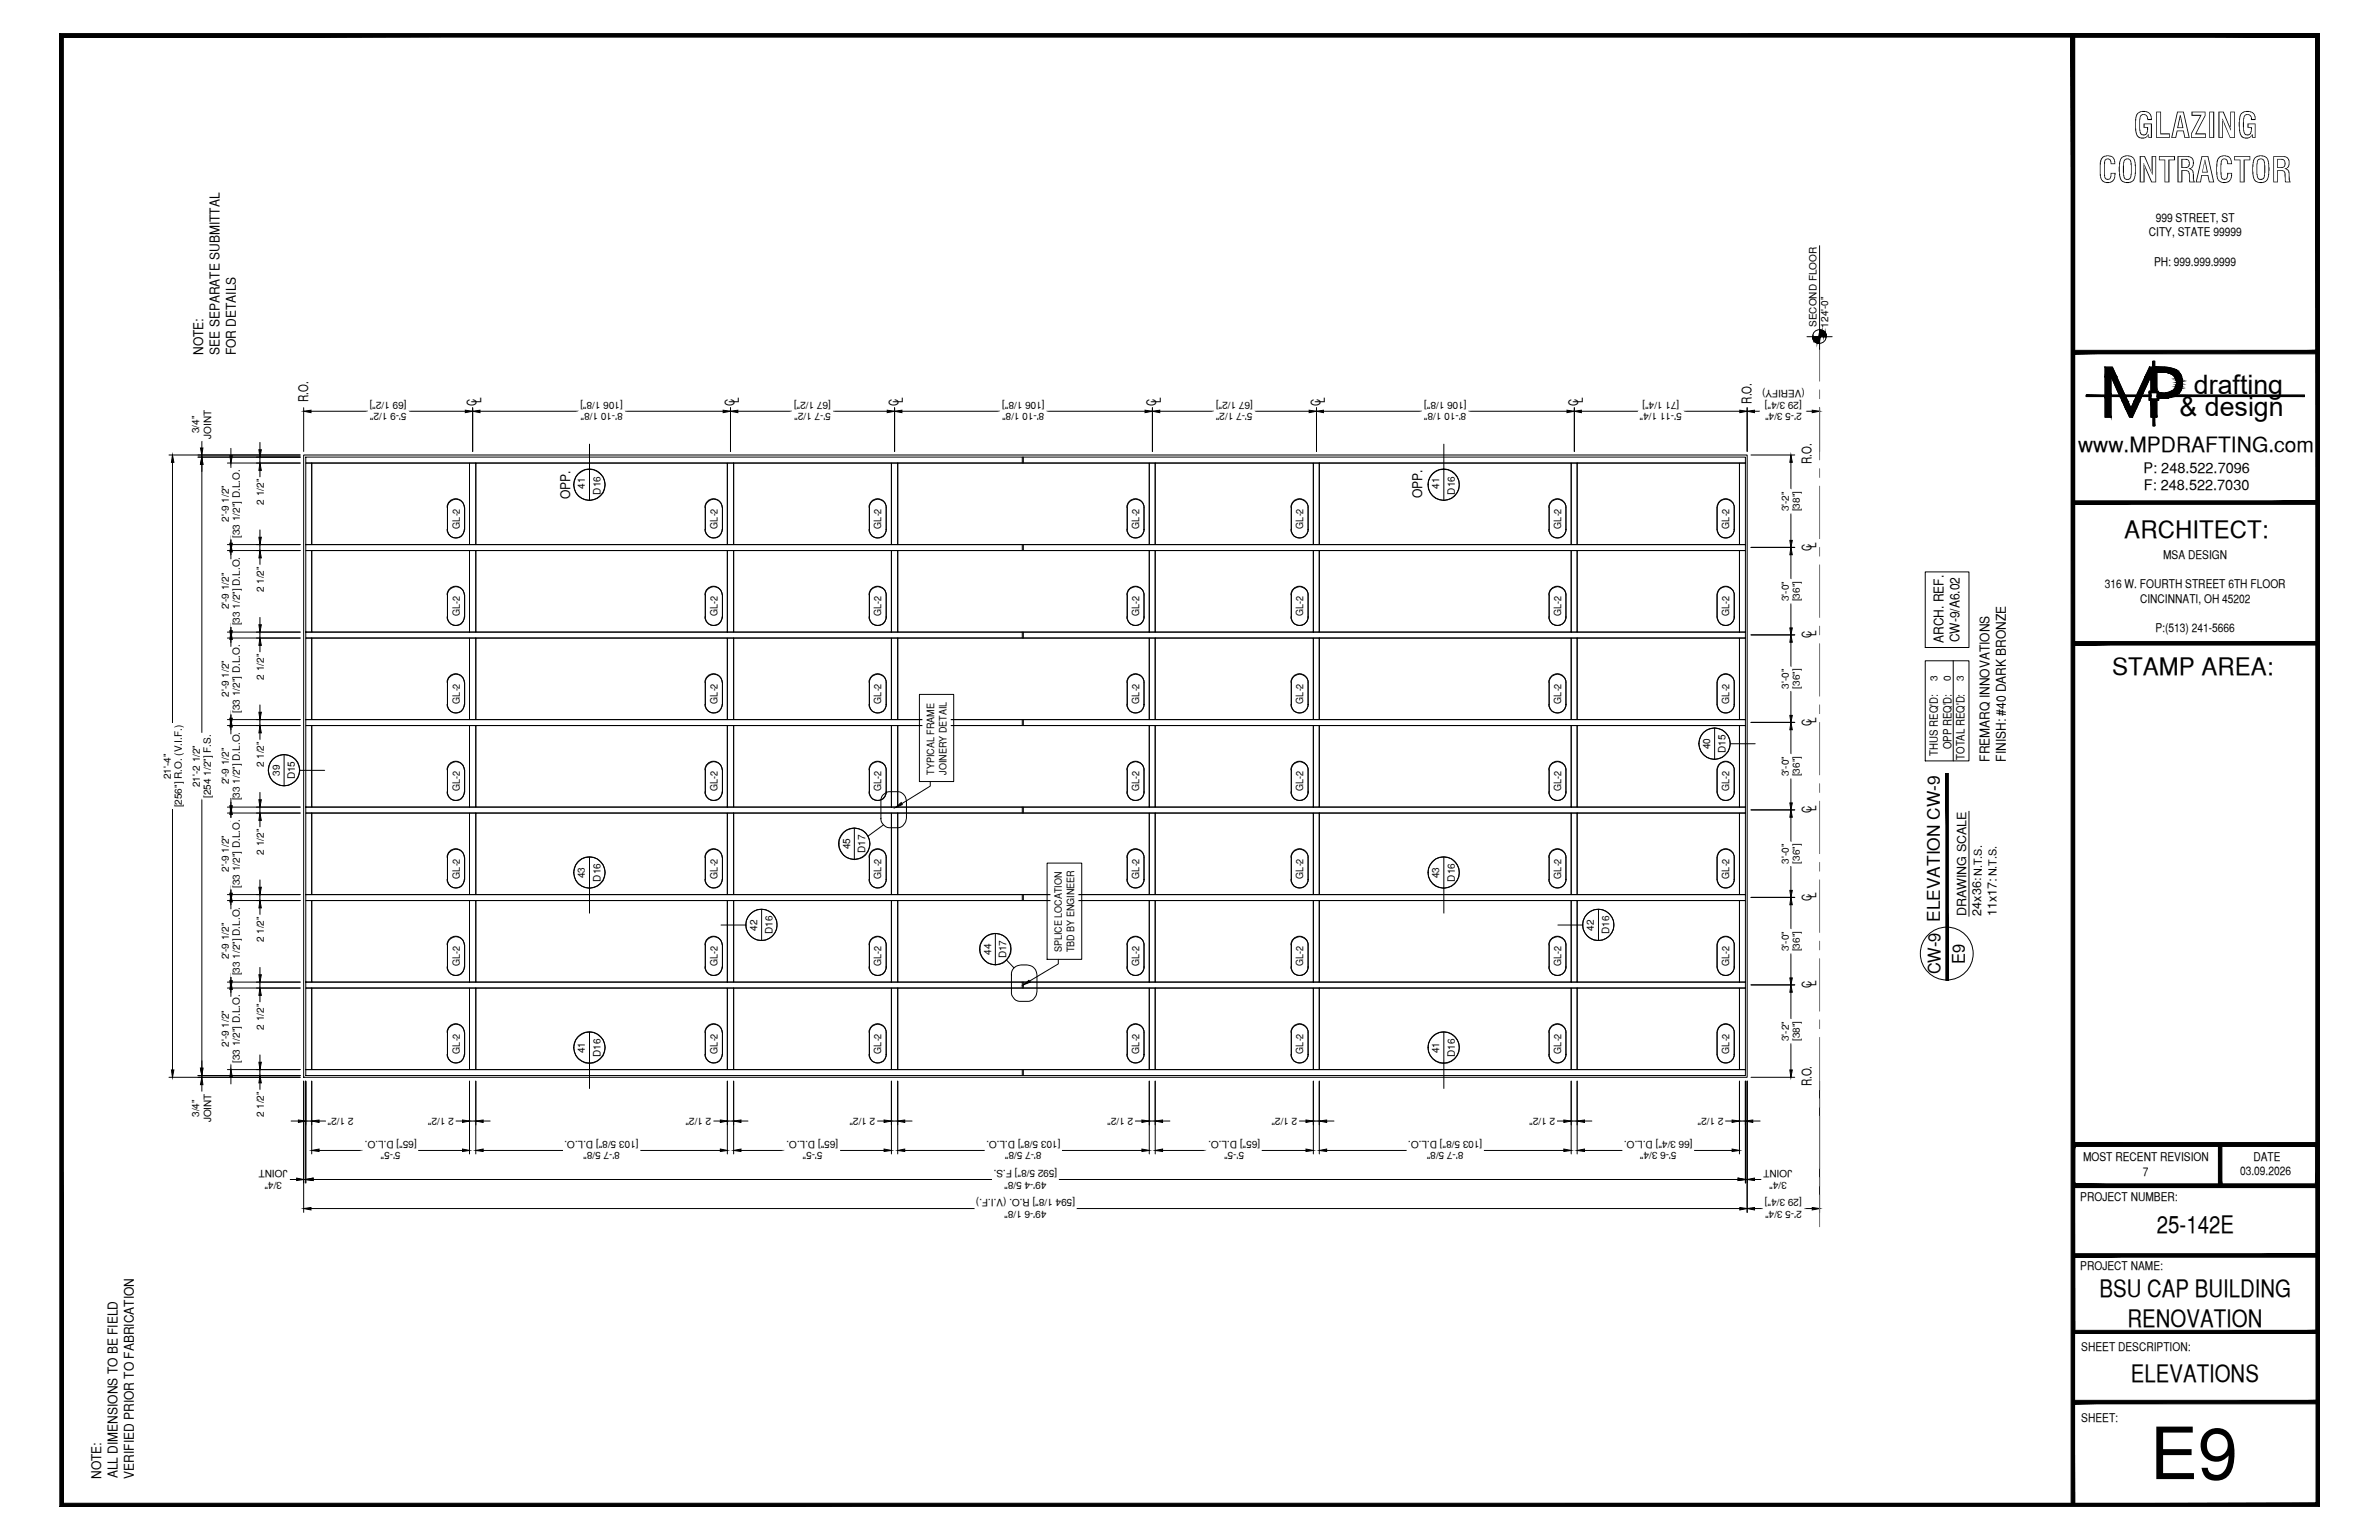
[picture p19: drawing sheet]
<svg xmlns="http://www.w3.org/2000/svg" width="432mm" height="279mm" viewBox="0 0 432 279" stroke-linecap="round" stroke-linejoin="round" font-family="sans-serif">
<defs><g id="words">
<text font-size="13.1" x="390.2" y="268.4">E9</text>
<g font-size="6.3">
<text x="387.2" y="25">GLAZING</text>
<text x="380.8" y="33.1">CONTRACTOR</text>
</g>
<g font-size="4.9">
<text x="398.2" y="71.5">drafting</text>
<text x="395.6" y="75.5">&amp; design</text>
</g>
<g font-size="4.4">
<text x="385.6" y="97.5">ARCHITECT:</text>
<text x="383.3" y="122.5">STAMP AREA:</text>
<text x="391.5" y="223.7">25-142E</text>
<text x="381.1" y="235.4">BSU CAP BUILDING</text>
<text x="386.1" y="240.7">RENOVATION</text>
<text x="386.8" y="250.7">ELEVATIONS</text>
</g>
<text font-size="3.8" x="377.2" y="82">www.MPDRAFTING.com</text>
<g font-size="3.1">
<text x="352.2" y="176.8" transform="rotate(-90 352.2 176.8)">CW-9 ELEVATION CW-9</text>
<text x="356.6" y="174.8" transform="rotate(-90 356.6 174.8)">E9</text>
</g>
<g font-size="2.6">
<text x="389.1" y="85.8">P: 248.522.7096</text>
<text x="389.1" y="89">F: 248.522.7030</text>
</g>
<g font-size="2.4">
<text x="36.9" y="64.4" transform="rotate(-90 36.9 64.4)">NOTE:</text>
<text x="39.8" y="64.3" transform="rotate(-90 39.8 64.3)">SEE SEPARATE SUBMITTAL</text>
<text x="42.8" y="64.5" transform="rotate(-90 42.8 64.5)">FOR DETAILS</text>
<text x="55.9" y="72.9" transform="rotate(-90 55.9 72.9)">R.O.</text>
<text x="86.5" y="73.6" transform="rotate(-90 86.5 73.6)">C</text>
<text x="87.3" y="73.2" transform="rotate(-90 87.3 73.2)">L</text>
<text x="133.3" y="73.6" transform="rotate(-90 133.3 73.6)">C</text>
<text x="134.1" y="73.2" transform="rotate(-90 134.1 73.2)">L</text>
<text x="163.1" y="73.6" transform="rotate(-90 163.1 73.6)">C</text>
<text x="163.9" y="73.2" transform="rotate(-90 163.9 73.2)">L</text>
<text x="209.9" y="73.6" transform="rotate(-90 209.9 73.6)">C</text>
<text x="210.7" y="73.2" transform="rotate(-90 210.7 73.2)">L</text>
<text x="239.6" y="73.6" transform="rotate(-90 239.6 73.6)">C</text>
<text x="240.5" y="73.2" transform="rotate(-90 240.5 73.2)">L</text>
<text x="286.4" y="73.6" transform="rotate(-90 286.4 73.6)">C</text>
<text x="287.3" y="73.2" transform="rotate(-90 287.3 73.2)">L</text>
<text x="317.9" y="73.2" transform="rotate(-90 317.9 73.2)">R.O.</text>
<text x="328.8" y="84.2" transform="rotate(-90 328.8 84.2)">R.O.</text>
<text x="103.5" y="90.6" transform="rotate(-90 103.5 90.6)">OPP.</text>
<text x="258.1" y="90.4" transform="rotate(-90 258.1 90.4)">OPP.</text>
<text x="328.8" y="99.9" transform="rotate(-90 328.8 99.9)">C</text>
<text x="329.6" y="99.5" transform="rotate(-90 329.6 99.5)">L</text>
<text x="328.8" y="115.8" transform="rotate(-90 328.8 115.8)">C</text>
<text x="329.6" y="115.4" transform="rotate(-90 329.6 115.4)">L</text>
<text x="352.7" y="116.6" transform="rotate(-90 352.7 116.6)">ARCH. REF.</text>
<text x="355.7" y="116.5" transform="rotate(-90 355.7 116.5)">CW-9/A6.02</text>
<text x="328.8" y="131.7" transform="rotate(-90 328.8 131.7)">C</text>
<text x="329.6" y="131.3" transform="rotate(-90 329.6 131.3)">L</text>
<text x="361.1" y="138.2" transform="rotate(-90 361.1 138.2)">FREMARQ INNOVATIONS</text>
<text x="364" y="138.2" transform="rotate(-90 364 138.2)">FINISH: #40 DARK BRONZE</text>
<text x="328.8" y="147.6" transform="rotate(-90 328.8 147.6)">C</text>
<text x="329.6" y="147.1" transform="rotate(-90 329.6 147.1)">L</text>
<text x="328.8" y="163.4" transform="rotate(-90 328.8 163.4)">C</text>
<text x="329.6" y="163" transform="rotate(-90 329.6 163)">L</text>
<text x="328.8" y="179.3" transform="rotate(-90 328.8 179.3)">C</text>
<text x="329.6" y="178.9" transform="rotate(-90 329.6 178.9)">L</text>
<text x="328.8" y="197.1" transform="rotate(-90 328.8 197.1)">R.O.</text>
<text x="18.4" y="268.4" transform="rotate(-90 18.4 268.4)">NOTE:</text>
<text x="21.3" y="268.2" transform="rotate(-90 21.3 268.2)">ALL DIMENSIONS TO BE FIELD</text>
<text x="24.3" y="268.3" transform="rotate(-90 24.3 268.3)">VERIFIED PRIOR TO FABRICATION</text>
</g>
<g font-size="2.3">
<text x="356.9" y="166.2" transform="rotate(-90 356.9 166.2)">DRAWING SCALE</text>
<text x="359.6" y="166.1" transform="rotate(-90 359.6 166.1)">24x36:</text>
<text x="362.4" y="166.2" transform="rotate(-90 362.4 166.2)">11x17:</text>
</g>
<g font-size="2.2">
<text x="391.3" y="40.2">999 STREET, ST</text>
<text x="390" y="42.9">CITY, STATE 99999</text>
<text x="391" y="48.2">PH: 999.999.9999</text>
<text x="392.6" y="101.3">MSA DESIGN</text>
<text x="382" y="106.7">316 W. FOURTH STREET 6TH FLOOR</text>
<text x="388.4" y="109.3">CINCINNATI, OH 45202</text>
<text x="391.2" y="114.7">P:(513) 241-5666</text>
<text x="378.1" y="210.6">MOST RECENT REVISION</text>
<text x="388.9" y="213.3">7</text>
<text x="406.6" y="213.2">03.09.2026</text>
<text x="409" y="210.6">DATE</text>
<text x="377.6" y="217.8">PROJECT NUMBER:</text>
<text x="377.6" y="230.4">PROJECT NAME:</text>
<text x="377.8" y="245.2">SHEET DESCRIPTION:</text>
<text x="377.8" y="257.9">SHEET:</text>
</g>
<g font-size="2.1">
<text x="351.7" y="137.1" transform="rotate(-90 351.7 137.1)">THUS REQ'D:</text>
<text x="354.2" y="136" transform="rotate(-90 354.2 136)">OPP REQ'D:</text>
<text x="356.6" y="137.9" transform="rotate(-90 356.6 137.9)">TOTAL REQ'D:</text>
</g>
<g font-size="2">
<text x="359.7" y="158.9" transform="rotate(-90 359.7 158.9)">N.T.S.</text>
<text x="362.4" y="159" transform="rotate(-90 362.4 159)">N.T.S.</text>
</g>
<g font-size="1.8">
<text x="329.7" y="59.3" transform="rotate(-90 329.7 59.3)">SECOND FLOOR</text>
<text x="331.9" y="59.4" transform="rotate(-90 331.9 59.4)">124'-0&quot;</text>
<text x="327.6" y="70.8" transform="rotate(180 327.6 70.8)">(VERIFY)</text>
<text x="73.8" y="75" transform="rotate(180 73.8 75)">5'-9 1/2&quot;</text>
<text x="73.8" y="73" transform="rotate(180 73.8 73)">[69 1/2&quot;]</text>
<text x="113" y="75" transform="rotate(180 113 75)">8'-10 1/8&quot;</text>
<text x="113" y="73" transform="rotate(180 113 73)">[106 1/8&quot;]</text>
<text x="150.8" y="75" transform="rotate(180 150.8 75)">5'-7 1/2&quot;</text>
<text x="150.8" y="73" transform="rotate(180 150.8 73)">[67 1/2&quot;]</text>
<text x="189.5" y="75" transform="rotate(180 189.5 75)">8'-10 1/8&quot;</text>
<text x="189.6" y="73" transform="rotate(180 189.6 73)">[106 1/8&quot;]</text>
<text x="227.3" y="75" transform="rotate(180 227.3 75)">5'-7 1/2&quot;</text>
<text x="227.4" y="73" transform="rotate(180 227.4 73)">[67 1/2&quot;]</text>
<text x="266.1" y="75" transform="rotate(180 266.1 75)">8'-10 1/8&quot;</text>
<text x="266.2" y="73" transform="rotate(180 266.2 73)">[106 1/8&quot;]</text>
<text x="304.8" y="73" transform="rotate(180 304.8 73)">[71 1/4&quot;]</text>
<text x="305.2" y="75" transform="rotate(180 305.2 75)">5'-11 1/4&quot;</text>
<text x="327" y="75" transform="rotate(180 327 75)">2'-5 3/4&quot;</text>
<text x="327" y="73" transform="rotate(180 327 73)">[29 3/4&quot;]</text>
<text x="36.1" y="78.6" transform="rotate(-90 36.1 78.6)">3/4&quot;</text>
<text x="38.4" y="79.6" transform="rotate(-90 38.4 79.6)">JOINT</text>
<text x="106.2" y="88.6" transform="rotate(-90 106.2 88.6)">41</text>
<text x="109" y="89.7" transform="rotate(-90 109 89.7)">D16</text>
<text x="261.2" y="88.6" transform="rotate(-90 261.2 88.6)">41</text>
<text x="264" y="89.7" transform="rotate(-90 264 89.7)">D16</text>
<text x="41.5" y="94.7" transform="rotate(-90 41.5 94.7)">2'-9 1/2&quot;</text>
<text x="47.9" y="91.6" transform="rotate(-90 47.9 91.6)">2 1/2&quot;</text>
<text x="83.4" y="95.9" transform="rotate(-90 83.4 95.9)">GL-2</text>
<text x="130.2" y="95.9" transform="rotate(-90 130.2 95.9)">GL-2</text>
<text x="160" y="95.9" transform="rotate(-90 160 95.9)">GL-2</text>
<text x="206.8" y="95.9" transform="rotate(-90 206.8 95.9)">GL-2</text>
<text x="236.5" y="95.9" transform="rotate(-90 236.5 95.9)">GL-2</text>
<text x="283.3" y="95.9" transform="rotate(-90 283.3 95.9)">GL-2</text>
<text x="313.9" y="95.9" transform="rotate(-90 313.9 95.9)">GL-2</text>
<text x="324.7" y="92.8" transform="rotate(-90 324.7 92.8)">3'-2&quot;</text>
<text x="326.7" y="92.8" transform="rotate(-90 326.7 92.8)">[38&quot;]</text>
<text x="43.6" y="97.6" transform="rotate(-90 43.6 97.6)">[33 1/2&quot;] D.L.O.</text>
<text x="47.9" y="107.4" transform="rotate(-90 47.9 107.4)">2 1/2&quot;</text>
<text x="41.5" y="110.6" transform="rotate(-90 41.5 110.6)">2'-9 1/2&quot;</text>
<text x="43.6" y="113.5" transform="rotate(-90 43.6 113.5)">[33 1/2&quot;] D.L.O.</text>
<text x="83.4" y="111.8" transform="rotate(-90 83.4 111.8)">GL-2</text>
<text x="130.2" y="111.8" transform="rotate(-90 130.2 111.8)">GL-2</text>
<text x="160" y="111.8" transform="rotate(-90 160 111.8)">GL-2</text>
<text x="206.8" y="111.8" transform="rotate(-90 206.8 111.8)">GL-2</text>
<text x="236.5" y="111.8" transform="rotate(-90 236.5 111.8)">GL-2</text>
<text x="283.3" y="111.8" transform="rotate(-90 283.3 111.8)">GL-2</text>
<text x="313.9" y="111.8" transform="rotate(-90 313.9 111.8)">GL-2</text>
<text x="324.7" y="109.1" transform="rotate(-90 324.7 109.1)">3'-0&quot;</text>
<text x="326.7" y="109.1" transform="rotate(-90 326.7 109.1)">[36&quot;]</text>
<text x="47.9" y="123.3" transform="rotate(-90 47.9 123.3)">2 1/2&quot;</text>
<text x="324.7" y="125" transform="rotate(-90 324.7 125)">3'-0&quot;</text>
<text x="326.7" y="125" transform="rotate(-90 326.7 125)">[36&quot;]</text>
<text x="351.7" y="123.6" transform="rotate(-90 351.7 123.6)">3</text>
<text x="354.1" y="123.6" transform="rotate(-90 354.1 123.6)">0</text>
<text x="356.4" y="123.6" transform="rotate(-90 356.4 123.6)">3</text>
<text x="41.5" y="126.4" transform="rotate(-90 41.5 126.4)">2'-9 1/2&quot;</text>
<text x="43.6" y="129.3" transform="rotate(-90 43.6 129.3)">[33 1/2&quot;] D.L.O.</text>
<text x="83.4" y="127.6" transform="rotate(-90 83.4 127.6)">GL-2</text>
<text x="130.2" y="127.6" transform="rotate(-90 130.2 127.6)">GL-2</text>
<text x="160" y="127.6" transform="rotate(-90 160 127.6)">GL-2</text>
<text x="206.8" y="127.6" transform="rotate(-90 206.8 127.6)">GL-2</text>
<text x="236.5" y="127.6" transform="rotate(-90 236.5 127.6)">GL-2</text>
<text x="283.3" y="127.6" transform="rotate(-90 283.3 127.6)">GL-2</text>
<text x="313.9" y="127.6" transform="rotate(-90 313.9 127.6)">GL-2</text>
<text x="310.4" y="136" transform="rotate(-90 310.4 136)">40</text>
<text x="313.2" y="136.6" transform="rotate(-90 313.2 136.6)">D15</text>
<text x="31" y="141.4" transform="rotate(-90 31 141.4)">21'-4&quot;</text>
<text x="36.3" y="142.8" transform="rotate(-90 36.3 142.8)">21'-2 1/2&quot;</text>
<text x="41.5" y="142.3" transform="rotate(-90 41.5 142.3)">2'-9 1/2&quot;</text>
<text x="47.9" y="139.2" transform="rotate(-90 47.9 139.2)">2 1/2&quot;</text>
<text x="50.8" y="140.8" transform="rotate(-90 50.8 140.8)">39</text>
<text x="53.5" y="141.4" transform="rotate(-90 53.5 141.4)">D15</text>
<text x="83.4" y="143.5" transform="rotate(-90 83.4 143.5)">GL-2</text>
<text x="130.2" y="143.5" transform="rotate(-90 130.2 143.5)">GL-2</text>
<text x="160" y="143.5" transform="rotate(-90 160 143.5)">GL-2</text>
<text x="169.5" y="140.5" transform="rotate(-90 169.5 140.5)">TYPICAL FRAME</text>
<text x="171.8" y="140.5" transform="rotate(-90 171.8 140.5)">JOINERY DETAIL</text>
<text x="206.8" y="143.5" transform="rotate(-90 206.8 143.5)">GL-2</text>
<text x="236.5" y="143.5" transform="rotate(-90 236.5 143.5)">GL-2</text>
<text x="283.3" y="143.5" transform="rotate(-90 283.3 143.5)">GL-2</text>
<text x="313.9" y="143.5" transform="rotate(-90 313.9 143.5)">GL-2</text>
<text x="324.7" y="140.8" transform="rotate(-90 324.7 140.8)">3'-0&quot;</text>
<text x="326.7" y="140.8" transform="rotate(-90 326.7 140.8)">[36&quot;]</text>
<text x="33" y="146.5" transform="rotate(-90 33 146.5)">[256&quot;] R.O. (V.I.F.)</text>
<text x="38.3" y="144.8" transform="rotate(-90 38.3 144.8)">[254 1/2&quot;] F.S.</text>
<text x="43.6" y="145.2" transform="rotate(-90 43.6 145.2)">[33 1/2&quot;] D.L.O.</text>
<text x="47.9" y="155.1" transform="rotate(-90 47.9 155.1)">2 1/2&quot;</text>
<text x="154.3" y="154.1" transform="rotate(-90 154.3 154.1)">45</text>
<text x="157" y="154.7" transform="rotate(-90 157 154.7)">D17</text>
<text x="41.5" y="158.2" transform="rotate(-90 41.5 158.2)">2'-9 1/2&quot;</text>
<text x="43.6" y="161.1" transform="rotate(-90 43.6 161.1)">[33 1/2&quot;] D.L.O.</text>
<text x="83.4" y="159.4" transform="rotate(-90 83.4 159.4)">GL-2</text>
<text x="106.2" y="159.3" transform="rotate(-90 106.2 159.3)">43</text>
<text x="109" y="160" transform="rotate(-90 109 160)">D16</text>
<text x="130.2" y="159.4" transform="rotate(-90 130.2 159.4)">GL-2</text>
<text x="160" y="159.4" transform="rotate(-90 160 159.4)">GL-2</text>
<text x="206.8" y="159.4" transform="rotate(-90 206.8 159.4)">GL-2</text>
<text x="236.5" y="159.4" transform="rotate(-90 236.5 159.4)">GL-2</text>
<text x="261.2" y="159.3" transform="rotate(-90 261.2 159.3)">43</text>
<text x="264" y="160" transform="rotate(-90 264 160)">D16</text>
<text x="283.3" y="159.4" transform="rotate(-90 283.3 159.4)">GL-2</text>
<text x="313.9" y="159.4" transform="rotate(-90 313.9 159.4)">GL-2</text>
<text x="324.7" y="156.7" transform="rotate(-90 324.7 156.7)">3'-0&quot;</text>
<text x="326.7" y="156.7" transform="rotate(-90 326.7 156.7)">[36&quot;]</text>
<text x="47.9" y="170.9" transform="rotate(-90 47.9 170.9)">2 1/2&quot;</text>
<text x="137.4" y="168.8" transform="rotate(-90 137.4 168.8)">42</text>
<text x="140.2" y="169.5" transform="rotate(-90 140.2 169.5)">D16</text>
<text x="179.9" y="173.2" transform="rotate(-90 179.9 173.2)">44</text>
<text x="182.6" y="173.9" transform="rotate(-90 182.6 173.9)">D17</text>
<text x="192.7" y="172.8" transform="rotate(-90 192.7 172.8)">SPLICE LOCATION</text>
<text x="194.9" y="172.7" transform="rotate(-90 194.9 172.7)">TBD BY ENGINEER</text>
<text x="289.3" y="168.8" transform="rotate(-90 289.3 168.8)">42</text>
<text x="292.1" y="169.5" transform="rotate(-90 292.1 169.5)">D16</text>
<text x="324.7" y="172.6" transform="rotate(-90 324.7 172.6)">3'-0&quot;</text>
<text x="326.7" y="172.6" transform="rotate(-90 326.7 172.6)">[36&quot;]</text>
<text x="41.5" y="174.1" transform="rotate(-90 41.5 174.1)">2'-9 1/2&quot;</text>
<text x="43.6" y="177" transform="rotate(-90 43.6 177)">[33 1/2&quot;] D.L.O.</text>
<text x="83.4" y="175.3" transform="rotate(-90 83.4 175.3)">GL-2</text>
<text x="130.2" y="175.3" transform="rotate(-90 130.2 175.3)">GL-2</text>
<text x="160" y="175.3" transform="rotate(-90 160 175.3)">GL-2</text>
<text x="206.8" y="175.3" transform="rotate(-90 206.8 175.3)">GL-2</text>
<text x="236.5" y="175.3" transform="rotate(-90 236.5 175.3)">GL-2</text>
<text x="283.3" y="175.3" transform="rotate(-90 283.3 175.3)">GL-2</text>
<text x="313.9" y="175.3" transform="rotate(-90 313.9 175.3)">GL-2</text>
<text x="41.5" y="189.9" transform="rotate(-90 41.5 189.9)">2'-9 1/2&quot;</text>
<text x="47.9" y="186.8" transform="rotate(-90 47.9 186.8)">2 1/2&quot;</text>
<text x="83.4" y="191.1" transform="rotate(-90 83.4 191.1)">GL-2</text>
<text x="106.2" y="191.1" transform="rotate(-90 106.2 191.1)">41</text>
<text x="109" y="191.8" transform="rotate(-90 109 191.8)">D16</text>
<text x="130.2" y="191.1" transform="rotate(-90 130.2 191.1)">GL-2</text>
<text x="160" y="191.1" transform="rotate(-90 160 191.1)">GL-2</text>
<text x="206.8" y="191.1" transform="rotate(-90 206.8 191.1)">GL-2</text>
<text x="236.5" y="191.1" transform="rotate(-90 236.5 191.1)">GL-2</text>
<text x="261.2" y="191.1" transform="rotate(-90 261.2 191.1)">41</text>
<text x="264" y="191.8" transform="rotate(-90 264 191.8)">D16</text>
<text x="283.3" y="191.1" transform="rotate(-90 283.3 191.1)">GL-2</text>
<text x="313.9" y="191.1" transform="rotate(-90 313.9 191.1)">GL-2</text>
<text x="324.7" y="188.9" transform="rotate(-90 324.7 188.9)">3'-2&quot;</text>
<text x="326.7" y="188.9" transform="rotate(-90 326.7 188.9)">[38&quot;]</text>
<text x="43.6" y="192.8" transform="rotate(-90 43.6 192.8)">[33 1/2&quot;] D.L.O.</text>
<text x="36.1" y="202.6" transform="rotate(-90 36.1 202.6)">3/4&quot;</text>
<text x="38.4" y="203.6" transform="rotate(-90 38.4 203.6)">JOINT</text>
<text x="47.9" y="202.7" transform="rotate(-90 47.9 202.7)">2 1/2&quot;</text>
<text x="64.1" y="202.8" transform="rotate(180 64.1 202.8)">2 1/2&quot;</text>
<text x="82.4" y="202.8" transform="rotate(180 82.4 202.8)">2 1/2&quot;</text>
<text x="129.1" y="202.8" transform="rotate(180 129.1 202.8)">2 1/2&quot;</text>
<text x="158.9" y="202.8" transform="rotate(180 158.9 202.8)">2 1/2&quot;</text>
<text x="205.7" y="202.8" transform="rotate(180 205.7 202.8)">2 1/2&quot;</text>
<text x="235.5" y="202.8" transform="rotate(180 235.5 202.8)">2 1/2&quot;</text>
<text x="282.3" y="202.8" transform="rotate(180 282.3 202.8)">2 1/2&quot;</text>
<text x="312.8" y="202.8" transform="rotate(180 312.8 202.8)">2 1/2&quot;</text>
<text x="72.7" y="209" transform="rotate(180 72.7 209)">5'-5&quot;</text>
<text x="75.6" y="207" transform="rotate(180 75.6 207)">[65&quot;] D.L.O.</text>
<text x="112.5" y="209" transform="rotate(180 112.5 209)">8'-7 5/8&quot;</text>
<text x="115.9" y="207" transform="rotate(180 115.9 207)">[103 5/8&quot;] D.L.O.</text>
<text x="149.3" y="209" transform="rotate(180 149.3 209)">5'-5&quot;</text>
<text x="152.1" y="207" transform="rotate(180 152.1 207)">[65&quot;] D.L.O.</text>
<text x="189" y="209" transform="rotate(180 189 209)">8'-7 5/8&quot;</text>
<text x="192.5" y="207" transform="rotate(180 192.5 207)">[103 5/8&quot;] D.L.O.</text>
<text x="225.8" y="209" transform="rotate(180 225.8 209)">5'-5&quot;</text>
<text x="228.7" y="207" transform="rotate(180 228.7 207)">[65&quot;] D.L.O.</text>
<text x="265.6" y="209" transform="rotate(180 265.6 209)">8'-7 5/8&quot;</text>
<text x="269" y="207" transform="rotate(180 269 207)">[103 5/8&quot;] D.L.O.</text>
<text x="304.3" y="209" transform="rotate(180 304.3 209)">5'-6 3/4&quot;</text>
<text x="307.2" y="207" transform="rotate(180 307.2 207)">[66 3/4&quot;] D.L.O.</text>
<text x="51.2" y="214.4" transform="rotate(180 51.2 214.4)">3/4&quot;</text>
<text x="52.2" y="212.2" transform="rotate(180 52.2 212.2)">JOINT</text>
<text x="189.9" y="214.4" transform="rotate(180 189.9 214.4)">49'-4 5/8&quot;</text>
<text x="191.9" y="212.3" transform="rotate(180 191.9 212.3)">[592 5/8&quot;] F.S.</text>
<text x="324.3" y="214.4" transform="rotate(180 324.3 214.4)">3/4&quot;</text>
<text x="325.3" y="212.2" transform="rotate(180 325.3 212.2)">JOINT</text>
<text x="189.9" y="219.6" transform="rotate(180 189.9 219.6)">49'-6 1/8&quot;</text>
<text x="195.1" y="217.6" transform="rotate(180 195.1 217.6)">[594 1/8&quot;] R.O. (V.I.F.)</text>
<text x="327" y="219.6" transform="rotate(180 327 219.6)">2'-5 3/4&quot;</text>
<text x="327" y="217.6" transform="rotate(180 327 217.6)">[29 3/4&quot;]</text>
</g>
</g></defs>
<!-- layer: GLASS -->
<g fill="none" stroke="#000" stroke-width=".18">
<path d="M56.6 99.9h28.6v14.8h-28.6zM56.6 84h28.6v14.8h-28.6zM86.4 99.9h45.6v14.8h-45.6zM86.4 84h45.6v14.8h-45.6zM133.2 99.9h28.6v14.8h-28.6zM133.2 84h28.6v14.8h-28.6zM162.9 99.9h45.7v14.8h-45.7zM162.9 84h45.7v14.8h-45.7zM209.7 99.9h28.7v14.8h-28.7zM209.7 84h28.7v14.8h-28.7zM239.5 99.9h45.7v14.8h-45.7zM239.5 84h45.7v14.8h-45.7z"/>
<path d="M286.3 99.9h29.4v14.8h-29.4zM286.3 84h29.4v14.8h-29.4zM56.6 115.8h28.6v14.8h-28.6zM86.4 115.8h45.6v14.8h-45.6zM133.2 115.8h28.6v14.8h-28.6zM162.9 115.8h45.7v14.8h-45.7zM209.7 115.8h28.7v14.8h-28.7zM239.5 115.8h45.7v14.8h-45.7zM286.3 115.8h29.4v14.8h-29.4zM56.6 131.6h28.6v14.8h-28.6zM86.4 131.6h45.6v14.8h-45.6zM133.2 131.6h28.6v14.8h-28.6z"/>
<path d="M162.9 131.6h45.7v14.8h-45.7zM209.7 131.6h28.7v14.8h-28.7zM239.5 131.6h45.7v14.8h-45.7zM286.3 131.6h29.4v14.8h-29.4zM56.6 147.5h28.6v14.8h-28.6zM86.4 147.5h45.6v14.8h-45.6zM133.2 147.5h28.6v14.8h-28.6zM162.9 147.5h45.7v14.8h-45.7zM209.7 147.5h28.7v14.8h-28.7zM239.5 147.5h45.7v14.8h-45.7zM286.3 147.5h29.4v14.8h-29.4zM56.6 179.3h28.6v14.8h-28.6z"/>
<path d="M56.6 163.4h28.6v14.8h-28.6zM86.4 179.3h45.6v14.8h-45.6zM86.4 163.4h45.6v14.8h-45.6zM133.2 179.3h28.6v14.8h-28.6zM133.2 163.4h28.6v14.8h-28.6zM162.9 179.3h45.7v14.8h-45.7zM162.9 163.4h45.7v14.8h-45.7zM209.7 179.3h28.7v14.8h-28.7zM209.7 163.4h28.7v14.8h-28.7zM239.5 179.3h45.7v14.8h-45.7zM239.5 163.4h45.7v14.8h-45.7zM286.3 179.3h29.4v14.8h-29.4z"/>
<path d="M286.3 163.4h29.4v14.8h-29.4z"/>
</g>
<!-- layer: COMPONENTS -->
<g fill="none" stroke="#000" stroke-width=".18">
<path d="M55.5 82.9h261.3v1.1h-261.3zM55.5 99.9h1.1v14.8h-1.1zM55.5 98.8h261.3v1.1h-261.3zM55.5 84h1.1v14.8h-1.1zM85.2 99.9h1.2v14.8h-1.2zM85.2 84h1.2v14.8h-1.2zM132 99.9h1.2v14.8h-1.2zM132 84h1.2v14.8h-1.2zM161.8 99.9h1.1v14.8h-1.1zM161.8 84h1.1v14.8h-1.1zM185.5 82.9v1.1M185.5 98.8v1.1"/>
<path d="M185.7 82.9v1.1M185.7 98.8v1.1M208.6 99.9h1.1v14.8h-1.1zM208.6 84h1.1v14.8h-1.1zM238.4 99.9h1.1v14.8h-1.1zM238.4 84h1.1v14.8h-1.1zM285.2 99.9h1.1v14.8h-1.1zM285.2 84h1.1v14.8h-1.1zM315.7 99.9h1.1v14.8h-1.1zM315.7 84h1.1v14.8h-1.1zM55.5 115.8h1.1v14.8h-1.1zM55.5 114.7h261.3v1.1h-261.3z"/>
<path d="M85.2 115.8h1.2v14.8h-1.2zM132 115.8h1.2v14.8h-1.2zM161.8 115.8h1.1v14.8h-1.1zM185.5 114.7v1.1M185.7 114.7v1.1M208.6 115.8h1.1v14.8h-1.1zM238.4 115.8h1.1v14.8h-1.1zM285.2 115.8h1.1v14.8h-1.1zM315.7 115.8h1.1v14.8h-1.1zM55.5 131.6h1.1v14.8h-1.1zM55.5 130.6h261.3v1h-261.3zM85.2 131.6h1.2v14.8h-1.2z"/>
<path d="M132 131.6h1.2v14.8h-1.2zM161.8 131.6h1.1v14.8h-1.1zM185.5 130.6v1M185.7 130.6v1M208.6 131.6h1.1v14.8h-1.1zM238.4 131.6h1.1v14.8h-1.1zM285.2 131.6h1.1v14.8h-1.1zM315.7 131.6h1.1v14.8h-1.1zM55.5 146.4h261.3v1.1h-261.3zM55.5 147.5h1.1v14.8h-1.1zM85.2 147.5h1.2v14.8h-1.2zM132 147.5h1.2v14.8h-1.2z"/>
<path d="M161.8 147.5h1.1v14.8h-1.1zM185.5 146.4v1.1M185.7 146.4v1.1M208.6 147.5h1.1v14.8h-1.1zM238.4 147.5h1.1v14.8h-1.1zM285.2 147.5h1.1v14.8h-1.1zM315.7 147.5h1.1v14.8h-1.1zM55.5 178.2h261.3v1.1h-261.3zM55.5 179.3h1.1v14.8h-1.1zM55.5 162.3h261.3v1.1h-261.3zM55.5 163.4h1.1v14.8h-1.1zM85.2 179.3h1.2v14.8h-1.2z"/>
<path d="M85.2 163.4h1.2v14.8h-1.2zM132 179.3h1.2v14.8h-1.2zM132 163.4h1.2v14.8h-1.2zM161.8 179.3h1.1v14.8h-1.1zM161.8 163.4h1.1v14.8h-1.1zM185.5 162.3v1.1M185.5 178.2v1.1M185.7 162.3v1.1M185.7 178.2v1.1M208.6 179.3h1.1v14.8h-1.1zM208.6 163.4h1.1v14.8h-1.1zM238.4 179.3h1.1v14.8h-1.1z"/>
<path d="M238.4 163.4h1.1v14.8h-1.1zM285.2 179.3h1.1v14.8h-1.1zM285.2 163.4h1.1v14.8h-1.1zM315.7 179.3h1.1v14.8h-1.1zM315.7 163.4h1.1v14.8h-1.1zM55.5 194.1h261.3v1h-261.3zM185.5 194.1v1M185.7 194.1v1"/>
</g>
<!-- layer: GLASS TAG -->
<g fill="none" stroke="#fff" stroke-width=".18">
<path d="M81.2 91.8v4.5v-4.2M84.3 92.1v4v-4.3v4.5M128 91.8v4.5v-4.2M131.1 92.1v4v-4.3v4.5M157.8 91.8v4.5v-4.2M160.8 92.1v4v-4.3v4.5M204.6 91.8v4.5v-4.2M207.6 92.1v4v-4.3v4.5M234.4 91.8v4.5v-4.2M237.4 92.1v4v-4.3v4.5M281.2 91.8v4.5v-4.2M284.2 92.1v4v-4.3v4.5"/>
<path d="M311.7 91.8v4.5v-4.2M314.8 92.1v4v-4.3v4.5M81.2 107.7v4.5v-4.3M84.3 107.9v4.1v-4.3v4.5M128 107.7v4.5v-4.3M131.1 107.9v4.1v-4.3v4.5M157.8 107.7v4.5v-4.3M160.8 107.9v4.1v-4.3v4.5M204.6 107.7v4.5v-4.3M207.6 107.9v4.1v-4.3v4.5M234.4 107.7v4.5v-4.3M237.4 107.9v4.1v-4.3v4.5"/>
<path d="M281.2 107.7v4.5v-4.3M284.2 107.9v4.1v-4.3v4.5M311.7 107.7v4.5v-4.3M314.8 107.9v4.1v-4.3v4.5M81.2 139.4v4.6v-4.3M81.2 123.6v4.5v-4.3M84.3 139.7v4v-4.3v4.6M84.3 123.8v4v-4.2v4.5M128 139.4v4.6v-4.3M128 123.6v4.5v-4.3M131.1 139.7v4v-4.3v4.6M131.1 123.8v4v-4.2v4.5"/>
<path d="M157.8 139.4v4.6v-4.3M157.8 123.6v4.5v-4.3M160.8 139.7v4v-4.3v4.6M160.8 123.8v4v-4.2v4.5M204.6 139.4v4.6v-4.3M204.6 123.6v4.5v-4.3M207.6 139.7v4v-4.3v4.6M207.6 123.8v4v-4.2v4.5M234.4 139.4v4.6v-4.3M234.4 123.6v4.5v-4.3M237.4 139.7v4v-4.3v4.6M237.4 123.8v4v-4.2v4.5"/>
<path d="M281.2 139.4v4.6v-4.3M281.2 123.6v4.5v-4.3M284.2 139.7v4v-4.3v4.6M284.2 123.8v4v-4.2v4.5M311.7 139.4v4.6v-4.3M311.7 123.6v4.5v-4.3M314.8 139.7v4v-4.3v4.6M314.8 123.8v4v-4.2v4.5M81.2 155.3v4.5v-4.2M84.3 155.6v4v-4.3v4.5M128 155.3v4.5v-4.2M131.1 155.6v4v-4.3v4.5"/>
<path d="M157.8 155.3v4.5v-4.2M160.8 155.6v4v-4.3v4.5M204.6 155.3v4.5v-4.2M207.6 155.6v4v-4.3v4.5M234.4 155.3v4.5v-4.2M237.4 155.6v4v-4.3v4.5M281.2 155.3v4.5v-4.2M284.2 155.6v4v-4.3v4.5M311.7 155.3v4.5v-4.2M314.8 155.6v4v-4.3v4.5M81.2 171.2v4.5v-4.3M84.3 171.4v4.1v-4.3v4.5"/>
<path d="M128 171.2v4.5v-4.3M131.1 171.4v4.1v-4.3v4.5M157.8 171.2v4.5v-4.3M160.8 171.4v4.1v-4.3v4.5M204.6 171.2v4.5v-4.3M207.6 171.4v4.1v-4.3v4.5M234.4 171.2v4.5v-4.3M237.4 171.4v4.1v-4.3v4.5M281.2 171.2v4.5v-4.3M284.2 171.4v4.1v-4.3v4.5M311.7 171.2v4.5v-4.3M314.8 171.4v4.1v-4.3v4.5"/>
<path d="M81.2 187.1v4.5v-4.3M84.3 187.3v4v-4.2v4.5M128 187.1v4.5v-4.3M131.1 187.3v4v-4.2v4.5M157.8 187.1v4.5v-4.3M160.8 187.3v4v-4.2v4.5M204.6 187.1v4.5v-4.3M207.6 187.3v4v-4.2v4.5M234.4 187.1v4.5v-4.3M237.4 187.3v4v-4.2v4.5M281.2 187.1v4.5v-4.3M284.2 187.3v4v-4.2v4.5"/>
<path d="M311.7 187.1v4.5v-4.3M314.8 187.3v4v-4.2v4.5"/>
</g>
<g fill="#fff" stroke="#fff" stroke-width=".18">
<path d="M81.2 187.1l.2 5-.2-.5zM81.4 186.6l-.2 .5 .2 5zM81.4 186.6l.4 5.9-.4-.4zM81.4 186.6l.4 5.9v-6.3zM81.8 186.2l.4 6.6-.4-.3zM81.8 186.2l.4 6.6v-6.9zM82.2 185.9l.5 6.9h-.5zM82.2 185.9l.5 6.9v-7zM82.7 185.8l.6 7h-.6zM82.7 185.8l.6 7v-6.9zM83.3 185.9l.5 6.6-.5 .3zM83.3 185.9l.5 6.6v-6.3zM83.8 186.2l.3 5.9-.3 .4zM83.8 186.2l.3 5.9v-5.5zM84.1 186.6l.2 5-.2 .5zM84.1 186.6l.2 5v-4.5z"/>
<path d="M81.2 171.2l.2 5-.2-.5zM81.4 170.7l-.2 .5 .2 5zM81.4 170.7l.4 6-.4-.5zM81.4 170.7l.4 6v-6.4zM81.8 170.3l.4 6.6-.4-.2zM81.8 170.3l.4 6.6v-6.8zM82.2 170.1l.5 6.9-.5-.1zM82.2 170.1l.5 6.9v-7.1zM82.7 169.9l.6 7-.6 .1zM82.7 169.9l.6 7v-6.8zM83.3 170.1l.5 6.6-.5 .2zM83.3 170.1l.5 6.6v-6.4zM83.8 170.3l.3 5.9-.3 .5zM83.8 170.3l.3 5.9v-5.5zM84.1 170.7l.2 5-.2 .5zM84.1 170.7l.2 5v-4.5z"/>
<path d="M311.7 187.1l.2 5-.2-.5zM311.9 186.6l-.2 .5 .2 5zM311.9 186.6l.3 5.9-.3-.4zM312.2 186.2l-.3 .4 .3 5.9zM312.2 186.2l.5 6.6-.5-.3zM312.2 186.2l.5 6.6v-6.9zM312.7 185.9l.5 6.9h-.5zM312.7 185.9l.5 6.9v-7zM313.2 185.8l.6 7h-.6zM313.2 185.8l.6 7v-6.9zM313.8 185.9l.4 6.6-.4 .3zM313.8 185.9l.4 6.6v-6.3zM314.2 186.2l.4 5.9-.4 .4zM314.2 186.2l.4 5.9v-5.5zM314.6 186.6l.2 5-.2 .5zM314.6 186.6l.2 5v-4.5z"/>
<path d="M311.7 171.2l.2 5-.2-.5zM311.9 170.7l-.2 .5 .2 5zM311.9 170.7l.3 6-.3-.5zM312.2 170.3l-.3 .4 .3 6zM312.2 170.3l.5 6.6-.5-.2zM312.2 170.3l.5 6.6v-6.8zM312.7 170.1l.5 6.9-.5-.1zM312.7 170.1l.5 6.9v-7.1zM313.2 169.9l.6 7-.6 .1zM313.2 169.9l.6 7v-6.8zM313.8 170.1l.4 6.6-.4 .2zM313.8 170.1l.4 6.6v-6.4zM314.2 170.3l.4 5.9-.4 .5zM314.2 170.3l.4 5.9v-5.5zM314.6 170.7l.2 5-.2 .5zM314.6 170.7l.2 5v-4.5z"/>
<path d="M81.2 155.3l.2 5-.2-.5zM81.4 154.8l-.2 .5 .2 5zM81.4 154.8l.4 6-.4-.5zM81.4 154.8l.4 6v-6.4zM81.8 154.4l.4 6.6-.4-.2zM81.8 154.4l.4 6.6v-6.8zM82.2 154.2l.5 6.9-.5-.1zM82.2 154.2l.5 6.9v-7zM82.7 154.1l.6 6.9-.6 .1zM82.7 154.1l.6 6.9v-6.8zM83.3 154.2l.5 6.6-.5 .2zM83.3 154.2l.5 6.6v-6.4zM83.8 154.4l.3 5.9-.3 .5zM83.8 154.4l.3 5.9v-5.5zM84.1 154.8l.2 5-.2 .5zM84.1 154.8l.2 5v-4.5z"/>
<path d="M311.7 155.3l.2 5-.2-.5zM311.9 154.8l-.2 .5 .2 5zM311.9 154.8l.3 6-.3-.5zM312.2 154.4l-.3 .4 .3 6zM312.2 154.4l.5 6.6-.5-.2zM312.2 154.4l.5 6.6v-6.8zM312.7 154.2l.5 6.9-.5-.1zM312.7 154.2l.5 6.9v-7zM313.2 154.1l.6 6.9-.6 .1zM313.2 154.1l.6 6.9v-6.8zM313.8 154.2l.4 6.6-.4 .2zM313.8 154.2l.4 6.6v-6.4zM314.2 154.4l.4 5.9-.4 .5zM314.2 154.4l.4 5.9v-5.5zM314.6 154.8l.2 5-.2 .5zM314.6 154.8l.2 5v-4.5z"/>
<path d="M81.2 139.4l.2 5.1-.2-.5zM81.4 138.9l-.2 .5 .2 5.1zM81.4 138.9l.4 6-.4-.4zM81.4 138.9l.4 6v-6.3zM81.8 138.6l.4 6.6-.4-.3zM81.8 138.6l.4 6.6v-6.9zM82.2 138.3l.5 6.9h-.5zM82.2 138.3l.5 6.9v-7zM82.7 138.2l.6 7h-.6zM82.7 138.2l.6 7v-6.9zM83.3 138.3l.5 6.6-.5 .3zM83.3 138.3l.5 6.6v-6.3zM83.8 138.6l.3 5.9-.3 .4zM83.8 138.6l.3 5.9v-5.6zM84.1 138.9l.2 5.1-.2 .5zM84.1 138.9l.2 5.1v-4.6z"/>
<path d="M311.7 139.4l.2 5.1-.2-.5zM311.9 138.9l-.2 .5 .2 5.1zM311.9 138.9l.3 6-.3-.4zM312.2 138.6l-.3 .3 .3 6zM312.2 138.6l.5 6.6-.5-.3zM312.2 138.6l.5 6.6v-6.9zM312.7 138.3l.5 6.9h-.5zM312.7 138.3l.5 6.9v-7zM313.2 138.2l.6 7h-.6zM313.2 138.2l.6 7v-6.9zM313.8 138.3l.4 6.6-.4 .3zM313.8 138.3l.4 6.6v-6.3zM314.2 138.6l.4 5.9-.4 .4zM314.2 138.6l.4 5.9v-5.6zM314.6 138.9l.2 5.1-.2 .5zM314.6 138.9l.2 5.1v-4.6z"/>
<path d="M81.2 123.6l.2 5-.2-.5zM81.4 123.1l-.2 .5 .2 5zM81.4 123.1l.4 5.9-.4-.4zM81.4 123.1l.4 5.9v-6.3zM81.8 122.7l.4 6.6-.4-.3zM81.8 122.7l.4 6.6v-6.9zM82.2 122.4l.5 6.9h-.5zM82.2 122.4l.5 6.9v-7zM82.7 122.3l.6 7h-.6zM82.7 122.3l.6 7v-6.9zM83.3 122.4l.5 6.6-.5 .3zM83.3 122.4l.5 6.6v-6.3zM83.8 122.7l.3 5.9-.3 .4zM83.8 122.7l.3 5.9v-5.5zM84.1 123.1l.2 5-.2 .5zM84.1 123.1l.2 5v-4.5z"/>
<path d="M311.7 123.6l.2 5-.2-.5zM311.9 123.1l-.2 .5 .2 5zM311.9 123.1l.3 5.9-.3-.4zM312.2 122.7l-.3 .4 .3 5.9zM312.2 122.7l.5 6.6-.5-.3zM312.2 122.7l.5 6.6v-6.9zM312.7 122.4l.5 6.9h-.5zM312.7 122.4l.5 6.9v-7zM313.2 122.3l.6 7h-.6zM313.2 122.3l.6 7v-6.9zM313.8 122.4l.4 6.6-.4 .3zM313.8 122.4l.4 6.6v-6.3zM314.2 122.7l.4 5.9-.4 .4zM314.2 122.7l.4 5.9v-5.5zM314.6 123.1l.2 5-.2 .5zM314.6 123.1l.2 5v-4.5z"/>
<path d="M81.2 107.7l.2 5-.2-.5zM81.4 107.2l-.2 .5 .2 5zM81.4 107.2l.4 6-.4-.5zM81.4 107.2l.4 6v-6.4zM81.8 106.8l.4 6.6-.4-.2zM81.8 106.8l.4 6.6v-6.8zM82.2 106.6l.5 6.9-.5-.1zM82.2 106.6l.5 6.9v-7.1zM82.7 106.4l.6 7-.6 .1zM82.7 106.4l.6 7v-6.8zM83.3 106.6l.5 6.6-.5 .2zM83.3 106.6l.5 6.6v-6.4zM83.8 106.8l.3 5.9-.3 .5zM83.8 106.8l.3 5.9v-5.5zM84.1 107.2l.2 5-.2 .5zM84.1 107.2l.2 5v-4.5z"/>
<path d="M311.7 107.7l.2 5-.2-.5zM311.9 107.2l-.2 .5 .2 5zM311.9 107.2l.3 6-.3-.5zM312.2 106.8l-.3 .4 .3 6zM312.2 106.8l.5 6.6-.5-.2zM312.2 106.8l.5 6.6v-6.8zM312.7 106.6l.5 6.9-.5-.1zM312.7 106.6l.5 6.9v-7.1zM313.2 106.4l.6 7-.6 .1zM313.2 106.4l.6 7v-6.8zM313.8 106.6l.4 6.6-.4 .2zM313.8 106.6l.4 6.6v-6.4zM314.2 106.8l.4 5.9-.4 .5zM314.2 106.8l.4 5.9v-5.5zM314.6 107.2l.2 5-.2 .5zM314.6 107.2l.2 5v-4.5z"/>
<path d="M81.2 91.8l.2 5-.2-.5zM81.4 91.3l-.2 .5 .2 5zM81.4 91.3l.4 6-.4-.5zM81.4 91.3l.4 6v-6.4zM81.8 90.9l.4 6.6-.4-.2zM81.8 90.9l.4 6.6v-6.8zM82.2 90.7l.5 6.9-.5-.1zM82.2 90.7l.5 6.9v-7zM82.7 90.6l.6 6.9-.6 .1zM82.7 90.6l.6 6.9v-6.8zM83.3 90.7l.5 6.6-.5 .2zM83.3 90.7l.5 6.6v-6.4zM83.8 90.9l.3 5.9-.3 .5zM83.8 90.9l.3 5.9v-5.5zM84.1 91.3l.2 5-.2 .5zM84.1 91.3l.2 5v-4.5z"/>
<path d="M311.7 91.8l.2 5-.2-.5zM311.9 91.3l-.2 .5 .2 5zM311.9 91.3l.3 6-.3-.5zM312.2 90.9l-.3 .4 .3 6zM312.2 90.9l.5 6.6-.5-.2zM312.2 90.9l.5 6.6v-6.8zM312.7 90.7l.5 6.9-.5-.1zM312.7 90.7l.5 6.9v-7zM313.2 90.6l.6 6.9-.6 .1zM313.2 90.6l.6 6.9v-6.8zM313.8 90.7l.4 6.6-.4 .2zM313.8 90.7l.4 6.6v-6.4zM314.2 90.9l.4 5.9-.4 .5zM314.2 90.9l.4 5.9v-5.5zM314.6 91.3l.2 5-.2 .5zM314.6 91.3l.2 5v-4.5z"/>
<path d="M128 187.1l.2 5-.2-.5zM128.2 186.6l-.2 .5 .2 5zM128.2 186.6l.4 5.9-.4-.4zM128.6 186.2l-.4 .4 .4 5.9zM128.6 186.2l.4 6.6-.4-.3zM128.6 186.2l.4 6.6v-6.9zM129 185.9l.5 6.9h-.5zM129 185.9l.5 6.9v-7zM129.5 185.8l.6 7h-.6zM129.5 185.8l.6 7v-6.9zM130.1 185.9l.5 6.6-.5 .3zM130.1 185.9l.5 6.6v-6.3zM130.6 186.2l.3 5.9-.3 .4zM130.6 186.2l.3 5.9v-5.5zM130.9 186.6l.2 5-.2 .5zM130.9 186.6l.2 5v-4.5z"/>
<path d="M128 171.2l.2 5-.2-.5zM128.2 170.7l-.2 .5 .2 5zM128.2 170.7l.4 6-.4-.5zM128.6 170.3l-.4 .4 .4 6zM128.6 170.3l.4 6.6-.4-.2zM128.6 170.3l.4 6.6v-6.8zM129 170.1l.5 6.9-.5-.1zM129 170.1l.5 6.9v-7.1zM129.5 169.9l.6 7-.6 .1zM129.5 169.9l.6 7v-6.8zM130.1 170.1l.5 6.6-.5 .2zM130.1 170.1l.5 6.6v-6.4zM130.6 170.3l.3 5.9-.3 .5zM130.6 170.3l.3 5.9v-5.5zM130.9 170.7l.2 5-.2 .5zM130.9 170.7l.2 5v-4.5z"/>
<path d="M128 155.3l.2 5-.2-.5zM128.2 154.8l-.2 .5 .2 5zM128.2 154.8l.4 6-.4-.5zM128.6 154.4l-.4 .4 .4 6zM128.6 154.4l.4 6.6-.4-.2zM128.6 154.4l.4 6.6v-6.8zM129 154.2l.5 6.9-.5-.1zM129 154.2l.5 6.9v-7zM129.5 154.1l.6 6.9-.6 .1zM129.5 154.1l.6 6.9v-6.8zM130.1 154.2l.5 6.6-.5 .2zM130.1 154.2l.5 6.6v-6.4zM130.6 154.4l.3 5.9-.3 .5zM130.6 154.4l.3 5.9v-5.5zM130.9 154.8l.2 5-.2 .5zM130.9 154.8l.2 5v-4.5z"/>
<path d="M128 139.4l.2 5.1-.2-.5zM128.2 138.9l-.2 .5 .2 5.1zM128.2 138.9l.4 6-.4-.4zM128.2 138.9l.4 6v-6.3zM128.6 138.6l.4 6.6-.4-.3zM128.6 138.6l.4 6.6v-6.9zM129 138.3l.5 6.9h-.5zM129 138.3l.5 6.9v-7zM129.5 138.2l.6 7h-.6zM129.5 138.2l.6 7v-6.9zM130.1 138.3l.5 6.6-.5 .3zM130.1 138.3l.5 6.6v-6.3zM130.6 138.6l.3 5.9-.3 .4zM130.6 138.6l.3 5.9v-5.6zM130.9 138.9l.2 5.1-.2 .5zM130.9 138.9l.2 5.1v-4.6z"/>
<path d="M128 123.6l.2 5-.2-.5zM128.2 123.1l-.2 .5 .2 5zM128.2 123.1l.4 5.9-.4-.4zM128.6 122.7l-.4 .4 .4 5.9zM128.6 122.7l.4 6.6-.4-.3zM128.6 122.7l.4 6.6v-6.9zM129 122.4l.5 6.9h-.5zM129 122.4l.5 6.9v-7zM129.5 122.3l.6 7h-.6zM129.5 122.3l.6 7v-6.9zM130.1 122.4l.5 6.6-.5 .3zM130.1 122.4l.5 6.6v-6.3zM130.6 122.7l.3 5.9-.3 .4zM130.6 122.7l.3 5.9v-5.5zM130.9 123.1l.2 5-.2 .5zM130.9 123.1l.2 5v-4.5z"/>
<path d="M128 107.7l.2 5-.2-.5zM128.2 107.2l-.2 .5 .2 5zM128.2 107.2l.4 6-.4-.5zM128.6 106.8l-.4 .4 .4 6zM128.6 106.8l.4 6.6-.4-.2zM128.6 106.8l.4 6.6v-6.8zM129 106.6l.5 6.9-.5-.1zM129 106.6l.5 6.9v-7.1zM129.5 106.4l.6 7-.6 .1zM129.5 106.4l.6 7v-6.8zM130.1 106.6l.5 6.6-.5 .2zM130.1 106.6l.5 6.6v-6.4zM130.6 106.8l.3 5.9-.3 .5zM130.6 106.8l.3 5.9v-5.5zM130.9 107.2l.2 5-.2 .5zM130.9 107.2l.2 5v-4.5z"/>
<path d="M128 91.8l.2 5-.2-.5zM128.2 91.3l-.2 .5 .2 5zM128.2 91.3l.4 6-.4-.5zM128.6 90.9l-.4 .4 .4 6zM128.6 90.9l.4 6.6-.4-.2zM128.6 90.9l.4 6.6v-6.8zM129 90.7l.5 6.9-.5-.1zM129 90.7l.5 6.9v-7zM129.5 90.6l.6 6.9-.6 .1zM129.5 90.6l.6 6.9v-6.8zM130.1 90.7l.5 6.6-.5 .2zM130.1 90.7l.5 6.6v-6.4zM130.6 90.9l.3 5.9-.3 .5zM130.6 90.9l.3 5.9v-5.5zM130.9 91.3l.2 5-.2 .5zM130.9 91.3l.2 5v-4.5z"/>
<path d="M157.8 187.1l.2 5-.2-.5zM158 186.6l-.2 .5 .2 5zM158 186.6l.3 5.9-.3-.4zM158.3 186.2l-.3 .4 .3 5.9zM158.3 186.2l.5 6.6-.5-.3zM158.3 186.2l.5 6.6v-6.9zM158.8 185.9l.5 6.9h-.5zM158.8 185.9l.5 6.9v-7zM159.3 185.8l.5 7h-.5zM159.3 185.8l.5 7v-6.9zM159.8 185.9l.5 6.6-.5 .3zM159.8 185.9l.5 6.6v-6.3zM160.3 186.2l.4 5.9-.4 .4zM160.3 186.2l.4 5.9v-5.5zM160.7 186.6l.1 5-.1 .5zM160.7 186.6l.1 5v-4.5z"/>
<path d="M157.8 171.2l.2 5-.2-.5zM158 170.7l-.2 .5 .2 5zM158 170.7l.3 6-.3-.5zM158.3 170.3l-.3 .4 .3 6zM158.3 170.3l.5 6.6-.5-.2zM158.3 170.3l.5 6.6v-6.8zM158.8 170.1l.5 6.9-.5-.1zM158.8 170.1l.5 6.9v-7.1zM159.3 169.9l.5 7-.5 .1zM159.3 169.9l.5 7v-6.8zM159.8 170.1l.5 6.6-.5 .2zM159.8 170.1l.5 6.6v-6.4zM160.3 170.3l.4 5.9-.4 .5zM160.3 170.3l.4 5.9v-5.5zM160.7 170.7l.1 5-.1 .5zM160.7 170.7l.1 5v-4.5z"/>
<path d="M157.8 155.3l.2 5-.2-.5zM158 154.8l-.2 .5 .2 5zM158 154.8l.3 6-.3-.5zM158.3 154.4l-.3 .4 .3 6zM158.3 154.4l.5 6.6-.5-.2zM158.3 154.4l.5 6.6v-6.8zM158.8 154.2l.5 6.9-.5-.1zM158.8 154.2l.5 6.9v-7zM159.3 154.1l.5 6.9-.5 .1zM159.3 154.1l.5 6.9v-6.8zM159.8 154.2l.5 6.6-.5 .2zM159.8 154.2l.5 6.6v-6.4zM160.3 154.4l.4 5.9-.4 .5zM160.3 154.4l.4 5.9v-5.5zM160.7 154.8l.1 5-.1 .5zM160.7 154.8l.1 5v-4.5z"/>
<path d="M157.8 139.4l.2 5.1-.2-.5zM158 138.9l-.2 .5 .2 5.1zM158 138.9l.3 6-.3-.4zM158.3 138.6l-.3 .3 .3 6zM158.3 138.6l.5 6.6-.5-.3zM158.3 138.6l.5 6.6v-6.9zM158.8 138.3l.5 6.9h-.5zM158.8 138.3l.5 6.9v-7zM159.3 138.2l.5 7h-.5zM159.3 138.2l.5 7v-6.9zM159.8 138.3l.5 6.6-.5 .3zM159.8 138.3l.5 6.6v-6.3zM160.3 138.6l.4 5.9-.4 .4zM160.3 138.6l.4 5.9v-5.6zM160.7 138.9l.1 5.1-.1 .5zM160.7 138.9l.1 5.1v-4.6z"/>
<path d="M157.8 123.6l.2 5-.2-.5zM158 123.1l-.2 .5 .2 5zM158 123.1l.3 5.9-.3-.4zM158.3 122.7l-.3 .4 .3 5.9zM158.3 122.7l.5 6.6-.5-.3zM158.3 122.7l.5 6.6v-6.9zM158.8 122.4l.5 6.9h-.5zM158.8 122.4l.5 6.9v-7zM159.3 122.3l.5 7h-.5zM159.3 122.3l.5 7v-6.9zM159.8 122.4l.5 6.6-.5 .3zM159.8 122.4l.5 6.6v-6.3zM160.3 122.7l.4 5.9-.4 .4zM160.3 122.7l.4 5.9v-5.5zM160.7 123.1l.1 5-.1 .5zM160.7 123.1l.1 5v-4.5z"/>
<path d="M157.8 107.7l.2 5-.2-.5zM158 107.2l-.2 .5 .2 5zM158 107.2l.3 6-.3-.5zM158.3 106.8l-.3 .4 .3 6zM158.3 106.8l.5 6.6-.5-.2zM158.3 106.8l.5 6.6v-6.8zM158.8 106.6l.5 6.9-.5-.1zM158.8 106.6l.5 6.9v-7.1zM159.3 106.4l.5 7-.5 .1zM159.3 106.4l.5 7v-6.8zM159.8 106.6l.5 6.6-.5 .2zM159.8 106.6l.5 6.6v-6.4zM160.3 106.8l.4 5.9-.4 .5zM160.3 106.8l.4 5.9v-5.5zM160.7 107.2l.1 5-.1 .5zM160.7 107.2l.1 5v-4.5z"/>
<path d="M157.8 91.8l.2 5-.2-.5zM158 91.3l-.2 .5 .2 5zM158 91.3l.3 6-.3-.5zM158.3 90.9l-.3 .4 .3 6zM158.3 90.9l.5 6.6-.5-.2zM158.3 90.9l.5 6.6v-6.8zM158.8 90.7l.5 6.9-.5-.1zM158.8 90.7l.5 6.9v-7zM159.3 90.6l.5 6.9-.5 .1zM159.3 90.6l.5 6.9v-6.8zM159.8 90.7l.5 6.6-.5 .2zM159.8 90.7l.5 6.6v-6.4zM160.3 90.9l.4 5.9-.4 .5zM160.3 90.9l.4 5.9v-5.5zM160.7 91.3l.1 5-.1 .5zM160.7 91.3l.1 5v-4.5z"/>
<path d="M204.6 187.1l.2 5-.2-.5zM204.8 186.6l-.2 .5 .2 5zM204.8 186.6l.3 5.9-.3-.4zM205.1 186.2l-.3 .4 .3 5.9zM205.1 186.2l.5 6.6-.5-.3zM205.1 186.2l.5 6.6v-6.9zM205.6 185.9l.5 6.9h-.5zM205.6 185.9l.5 6.9v-7zM206.1 185.8l.5 7h-.5zM206.1 185.8l.5 7v-6.9zM206.6 185.9l.5 6.6-.5 .3zM206.6 185.9l.5 6.6v-6.3zM207.1 186.2l.4 5.9-.4 .4zM207.1 186.2l.4 5.9v-5.5zM207.5 186.6l.1 5-.1 .5zM207.5 186.6l.1 5v-4.5z"/>
<path d="M204.6 171.2l.2 5-.2-.5zM204.8 170.7l-.2 .5 .2 5zM204.8 170.7l.3 6-.3-.5zM205.1 170.3l-.3 .4 .3 6zM205.1 170.3l.5 6.6-.5-.2zM205.1 170.3l.5 6.6v-6.8zM205.6 170.1l.5 6.9-.5-.1zM205.6 170.1l.5 6.9v-7.1zM206.1 169.9l.5 7-.5 .1zM206.1 169.9l.5 7v-6.8zM206.6 170.1l.5 6.6-.5 .2zM206.6 170.1l.5 6.6v-6.4zM207.1 170.3l.4 5.9-.4 .5zM207.1 170.3l.4 5.9v-5.5zM207.5 170.7l.1 5-.1 .5zM207.5 170.7l.1 5v-4.5z"/>
<path d="M204.6 155.3l.2 5-.2-.5zM204.8 154.8l-.2 .5 .2 5zM204.8 154.8l.3 6-.3-.5zM205.1 154.4l-.3 .4 .3 6zM205.1 154.4l.5 6.6-.5-.2zM205.1 154.4l.5 6.6v-6.8zM205.6 154.2l.5 6.9-.5-.1zM205.6 154.2l.5 6.9v-7zM206.1 154.1l.5 6.9-.5 .1zM206.1 154.1l.5 6.9v-6.8zM206.6 154.2l.5 6.6-.5 .2zM206.6 154.2l.5 6.6v-6.4zM207.1 154.4l.4 5.9-.4 .5zM207.1 154.4l.4 5.9v-5.5zM207.5 154.8l.1 5-.1 .5zM207.5 154.8l.1 5v-4.5z"/>
<path d="M204.6 139.4l.2 5.1-.2-.5zM204.8 138.9l-.2 .5 .2 5.1zM204.8 138.9l.3 6-.3-.4zM205.1 138.6l-.3 .3 .3 6zM205.1 138.6l.5 6.6-.5-.3zM205.1 138.6l.5 6.6v-6.9zM205.6 138.3l.5 6.9h-.5zM205.6 138.3l.5 6.9v-7zM206.1 138.2l.5 7h-.5zM206.1 138.2l.5 7v-6.9zM206.6 138.3l.5 6.6-.5 .3zM206.6 138.3l.5 6.6v-6.3zM207.1 138.6l.4 5.9-.4 .4zM207.1 138.6l.4 5.9v-5.6zM207.5 138.9l.1 5.1-.1 .5zM207.5 138.9l.1 5.1v-4.6z"/>
<path d="M204.6 123.6l.2 5-.2-.5zM204.8 123.1l-.2 .5 .2 5zM204.8 123.1l.3 5.9-.3-.4zM205.1 122.7l-.3 .4 .3 5.9zM205.1 122.7l.5 6.6-.5-.3zM205.1 122.7l.5 6.6v-6.9zM205.6 122.4l.5 6.9h-.5zM205.6 122.4l.5 6.9v-7zM206.1 122.3l.5 7h-.5zM206.1 122.3l.5 7v-6.9zM206.6 122.4l.5 6.6-.5 .3zM206.6 122.4l.5 6.6v-6.3zM207.1 122.7l.4 5.9-.4 .4zM207.1 122.7l.4 5.9v-5.5zM207.5 123.1l.1 5-.1 .5zM207.5 123.1l.1 5v-4.5z"/>
<path d="M204.6 107.7l.2 5-.2-.5zM204.8 107.2l-.2 .5 .2 5zM204.8 107.2l.3 6-.3-.5zM205.1 106.8l-.3 .4 .3 6zM205.1 106.8l.5 6.6-.5-.2zM205.1 106.8l.5 6.6v-6.8zM205.6 106.6l.5 6.9-.5-.1zM205.6 106.6l.5 6.9v-7.1zM206.1 106.4l.5 7-.5 .1zM206.1 106.4l.5 7v-6.8zM206.6 106.6l.5 6.6-.5 .2zM206.6 106.6l.5 6.6v-6.4zM207.1 106.8l.4 5.9-.4 .5zM207.1 106.8l.4 5.9v-5.5zM207.5 107.2l.1 5-.1 .5zM207.5 107.2l.1 5v-4.5z"/>
<path d="M204.6 91.8l.2 5-.2-.5zM204.8 91.3l-.2 .5 .2 5zM204.8 91.3l.3 6-.3-.5zM205.1 90.9l-.3 .4 .3 6zM205.1 90.9l.5 6.6-.5-.2zM205.1 90.9l.5 6.6v-6.8zM205.6 90.7l.5 6.9-.5-.1zM205.6 90.7l.5 6.9v-7zM206.1 90.6l.5 6.9-.5 .1zM206.1 90.6l.5 6.9v-6.8zM206.6 90.7l.5 6.6-.5 .2zM206.6 90.7l.5 6.6v-6.4zM207.1 90.9l.4 5.9-.4 .5zM207.1 90.9l.4 5.9v-5.5zM207.5 91.3l.1 5-.1 .5zM207.5 91.3l.1 5v-4.5z"/>
<path d="M234.4 187.1l.2 5-.2-.5zM234.6 186.6l-.2 .5 .2 5zM234.6 186.6l.3 5.9-.3-.4zM234.9 186.2l-.3 .4 .3 5.9zM234.9 186.2l.5 6.6-.5-.3zM234.9 186.2l.5 6.6v-6.9zM235.4 185.9l.5 6.9h-.5zM235.4 185.9l.5 6.9v-7zM235.9 185.8l.5 7h-.5zM235.9 185.8l.5 7v-6.9zM236.4 185.9l.5 6.6-.5 .3zM236.4 185.9l.5 6.6v-6.3zM236.9 186.2l.3 5.9-.3 .4zM236.9 186.2l.3 5.9v-5.5zM237.2 186.6l.2 5-.2 .5zM237.2 186.6l.2 5v-4.5z"/>
<path d="M234.4 171.2l.2 5-.2-.5zM234.6 170.7l-.2 .5 .2 5zM234.6 170.7l.3 6-.3-.5zM234.9 170.3l-.3 .4 .3 6zM234.9 170.3l.5 6.6-.5-.2zM234.9 170.3l.5 6.6v-6.8zM235.4 170.1l.5 6.9-.5-.1zM235.4 170.1l.5 6.9v-7.1zM235.9 169.9l.5 7-.5 .1zM235.9 169.9l.5 7v-6.8zM236.4 170.1l.5 6.6-.5 .2zM236.4 170.1l.5 6.6v-6.4zM236.9 170.3l.3 5.9-.3 .5zM236.9 170.3l.3 5.9v-5.5zM237.2 170.7l.2 5-.2 .5zM237.2 170.7l.2 5v-4.5z"/>
<path d="M234.4 155.3l.2 5-.2-.5zM234.6 154.8l-.2 .5 .2 5zM234.6 154.8l.3 6-.3-.5zM234.9 154.4l-.3 .4 .3 6zM234.9 154.4l.5 6.6-.5-.2zM234.9 154.4l.5 6.6v-6.8zM235.4 154.2l.5 6.9-.5-.1zM235.4 154.2l.5 6.9v-7zM235.9 154.1l.5 6.9-.5 .1zM235.9 154.1l.5 6.9v-6.8zM236.4 154.2l.5 6.6-.5 .2zM236.4 154.2l.5 6.6v-6.4zM236.9 154.4l.3 5.9-.3 .5zM236.9 154.4l.3 5.9v-5.5zM237.2 154.8l.2 5-.2 .5zM237.2 154.8l.2 5v-4.5z"/>
<path d="M234.4 139.4l.2 5.1-.2-.5zM234.6 138.9l-.2 .5 .2 5.1zM234.6 138.9l.3 6-.3-.4zM234.9 138.6l-.3 .3 .3 6zM234.9 138.6l.5 6.6-.5-.3zM234.9 138.6l.5 6.6v-6.9zM235.4 138.3l.5 6.9h-.5zM235.4 138.3l.5 6.9v-7zM235.9 138.2l.5 7h-.5zM235.9 138.2l.5 7v-6.9zM236.4 138.3l.5 6.6-.5 .3zM236.4 138.3l.5 6.6v-6.3zM236.9 138.6l.3 5.9-.3 .4zM236.9 138.6l.3 5.9v-5.6zM237.2 138.9l.2 5.1-.2 .5zM237.2 138.9l.2 5.1v-4.6z"/>
<path d="M234.4 123.6l.2 5-.2-.5zM234.6 123.1l-.2 .5 .2 5zM234.6 123.1l.3 5.9-.3-.4zM234.9 122.7l-.3 .4 .3 5.9zM234.9 122.7l.5 6.6-.5-.3zM234.9 122.7l.5 6.6v-6.9zM235.4 122.4l.5 6.9h-.5zM235.4 122.4l.5 6.9v-7zM235.9 122.3l.5 7h-.5zM235.9 122.3l.5 7v-6.9zM236.4 122.4l.5 6.6-.5 .3zM236.4 122.4l.5 6.6v-6.3zM236.9 122.7l.3 5.9-.3 .4zM236.9 122.7l.3 5.9v-5.5zM237.2 123.1l.2 5-.2 .5zM237.2 123.1l.2 5v-4.5z"/>
<path d="M234.4 107.7l.2 5-.2-.5zM234.6 107.2l-.2 .5 .2 5zM234.6 107.2l.3 6-.3-.5zM234.9 106.8l-.3 .4 .3 6zM234.9 106.8l.5 6.6-.5-.2zM234.9 106.8l.5 6.6v-6.8zM235.4 106.6l.5 6.9-.5-.1zM235.4 106.6l.5 6.9v-7.1zM235.9 106.4l.5 7-.5 .1zM235.9 106.4l.5 7v-6.8zM236.4 106.6l.5 6.6-.5 .2zM236.4 106.6l.5 6.6v-6.4zM236.9 106.8l.3 5.9-.3 .5zM236.9 106.8l.3 5.9v-5.5zM237.2 107.2l.2 5-.2 .5zM237.2 107.2l.2 5v-4.5z"/>
<path d="M234.4 91.8l.2 5-.2-.5zM234.6 91.3l-.2 .5 .2 5zM234.6 91.3l.3 6-.3-.5zM234.9 90.9l-.3 .4 .3 6zM234.9 90.9l.5 6.6-.5-.2zM234.9 90.9l.5 6.6v-6.8zM235.4 90.7l.5 6.9-.5-.1zM235.4 90.7l.5 6.9v-7zM235.9 90.6l.5 6.9-.5 .1zM235.9 90.6l.5 6.9v-6.8zM236.4 90.7l.5 6.6-.5 .2zM236.4 90.7l.5 6.6v-6.4zM236.9 90.9l.3 5.9-.3 .5zM236.9 90.9l.3 5.9v-5.5zM237.2 91.3l.2 5-.2 .5zM237.2 91.3l.2 5v-4.5z"/>
<path d="M281.2 187.1l.2 5-.2-.5zM281.4 186.6l-.2 .5 .2 5zM281.4 186.6l.3 5.9-.3-.4zM281.7 186.2l-.3 .4 .3 5.9zM281.7 186.2l.5 6.6-.5-.3zM281.7 186.2l.5 6.6v-6.9zM282.2 185.9l.5 6.9h-.5zM282.2 185.9l.5 6.9v-7zM282.7 185.8l.5 7h-.5zM282.7 185.8l.5 7v-6.9zM283.2 185.9l.5 6.6-.5 .3zM283.2 185.9l.5 6.6v-6.3zM283.7 186.2l.3 5.9-.3 .4zM283.7 186.2l.3 5.9v-5.5zM284 186.6l.2 5-.2 .5zM284 186.6l.2 5v-4.5z"/>
<path d="M281.2 171.2l.2 5-.2-.5zM281.4 170.7l-.2 .5 .2 5zM281.4 170.7l.3 6-.3-.5zM281.7 170.3l-.3 .4 .3 6zM281.7 170.3l.5 6.6-.5-.2zM281.7 170.3l.5 6.6v-6.8zM282.2 170.1l.5 6.9-.5-.1zM282.2 170.1l.5 6.9v-7.1zM282.7 169.9l.5 7-.5 .1zM282.7 169.9l.5 7v-6.8zM283.2 170.1l.5 6.6-.5 .2zM283.2 170.1l.5 6.6v-6.4zM283.7 170.3l.3 5.9-.3 .5zM283.7 170.3l.3 5.9v-5.5zM284 170.7l.2 5-.2 .5zM284 170.7l.2 5v-4.5z"/>
<path d="M281.2 155.3l.2 5-.2-.5zM281.4 154.8l-.2 .5 .2 5zM281.4 154.8l.3 6-.3-.5zM281.7 154.4l-.3 .4 .3 6zM281.7 154.4l.5 6.6-.5-.2zM281.7 154.4l.5 6.6v-6.8zM282.2 154.2l.5 6.9-.5-.1zM282.2 154.2l.5 6.9v-7zM282.7 154.1l.5 6.9-.5 .1zM282.7 154.1l.5 6.9v-6.8zM283.2 154.2l.5 6.6-.5 .2zM283.2 154.2l.5 6.6v-6.4zM283.7 154.4l.3 5.9-.3 .5zM283.7 154.4l.3 5.9v-5.5zM284 154.8l.2 5-.2 .5zM284 154.8l.2 5v-4.5z"/>
<path d="M281.2 139.4l.2 5.1-.2-.5zM281.4 138.9l-.2 .5 .2 5.1zM281.4 138.9l.3 6-.3-.4zM281.7 138.6l-.3 .3 .3 6zM281.7 138.6l.5 6.6-.5-.3zM281.7 138.6l.5 6.6v-6.9zM282.2 138.3l.5 6.9h-.5zM282.2 138.3l.5 6.9v-7zM282.7 138.2l.5 7h-.5zM282.7 138.2l.5 7v-6.9zM283.2 138.3l.5 6.6-.5 .3zM283.2 138.3l.5 6.6v-6.3zM283.7 138.6l.3 5.9-.3 .4zM283.7 138.6l.3 5.9v-5.6zM284 138.9l.2 5.1-.2 .5zM284 138.9l.2 5.1v-4.6z"/>
<path d="M281.2 123.6l.2 5-.2-.5zM281.4 123.1l-.2 .5 .2 5zM281.4 123.1l.3 5.9-.3-.4zM281.7 122.7l-.3 .4 .3 5.9zM281.7 122.7l.5 6.6-.5-.3zM281.7 122.7l.5 6.6v-6.9zM282.2 122.4l.5 6.9h-.5zM282.2 122.4l.5 6.9v-7zM282.7 122.3l.5 7h-.5zM282.7 122.3l.5 7v-6.9zM283.2 122.4l.5 6.6-.5 .3zM283.2 122.4l.5 6.6v-6.3zM283.7 122.7l.3 5.9-.3 .4zM283.7 122.7l.3 5.9v-5.5zM284 123.1l.2 5-.2 .5zM284 123.1l.2 5v-4.5z"/>
<path d="M281.2 107.7l.2 5-.2-.5zM281.4 107.2l-.2 .5 .2 5zM281.4 107.2l.3 6-.3-.5zM281.7 106.8l-.3 .4 .3 6zM281.7 106.8l.5 6.6-.5-.2zM281.7 106.8l.5 6.6v-6.8zM282.2 106.6l.5 6.9-.5-.1zM282.2 106.6l.5 6.9v-7.1zM282.7 106.4l.5 7-.5 .1zM282.7 106.4l.5 7v-6.8zM283.2 106.6l.5 6.6-.5 .2zM283.2 106.6l.5 6.6v-6.4zM283.7 106.8l.3 5.9-.3 .5zM283.7 106.8l.3 5.9v-5.5zM284 107.2l.2 5-.2 .5zM284 107.2l.2 5v-4.5z"/>
<path d="M281.2 91.8l.2 5-.2-.5zM281.4 91.3l-.2 .5 .2 5zM281.4 91.3l.3 6-.3-.5zM281.7 90.9l-.3 .4 .3 6zM281.7 90.9l.5 6.6-.5-.2zM281.7 90.9l.5 6.6v-6.8zM282.2 90.7l.5 6.9-.5-.1zM282.2 90.7l.5 6.9v-7zM282.7 90.6l.5 6.9-.5 .1zM282.7 90.6l.5 6.9v-6.8zM283.2 90.7l.5 6.6-.5 .2zM283.2 90.7l.5 6.6v-6.4zM283.7 90.9l.3 5.9-.3 .5zM283.7 90.9l.3 5.9v-5.5zM284 91.3l.2 5-.2 .5zM284 91.3l.2 5v-4.5z"/>
</g>
<g fill="none" stroke="#000" stroke-width=".18">
<path d="M81.4 91.3a1.58 1.58 0 0 1 1.7-.7 1.58 1.58 0 0 1 1.2 1.5v4a1.56 1.56 0 0 1-1.5 1.5 1.56 1.56 0 0 1-1.6-1.5v-4.3zM128.6 90.9a1.56 1.56 0 0 1 1.6-.2 1.56 1.56 0 0 1 .9 1.4v4a1.56 1.56 0 0 1-1.5 1.5 1.56 1.56 0 0 1-1.6-1.5v-4.3l.2-.5zM158.3 90.9a1.56 1.56 0 0 1 1.6-.2 1.56 1.56 0 0 1 .9 1.4v4a1.52 1.52 0 0 1-1.5 1.5 1.52 1.52 0 0 1-1.5-1.5v-4.3zM205.1 90.9a1.56 1.56 0 0 1 1.6-.2 1.56 1.56 0 0 1 .9 1.4v4a1.52 1.52 0 0 1-1.5 1.5 1.52 1.52 0 0 1-1.5-1.5v-4.3zM234.9 90.9a1.56 1.56 0 0 1 1.6-.2 1.56 1.56 0 0 1 .9 1.4v4a1.52 1.52 0 0 1-1.5 1.5 1.52 1.52 0 0 1-1.5-1.5v-4.3zM281.7 90.9a1.56 1.56 0 0 1 1.6-.2 1.56 1.56 0 0 1 .9 1.4v4a1.52 1.52 0 0 1-1.5 1.5 1.52 1.52 0 0 1-1.5-1.5v-4.3zM312.2 90.9a1.56 1.56 0 0 1 1.7-.2 1.56 1.56 0 0 1 .9 1.4v4a1.56 1.56 0 0 1-1.6 1.5 1.56 1.56 0 0 1-1.5-1.5v-4l.2-.8zM81.4 107.2a1.58 1.58 0 0 1 1.7-.7 1.58 1.58 0 0 1 1.2 1.4v4.1a1.56 1.56 0 0 1-1.5 1.5 1.56 1.56 0 0 1-1.6-1.5v-4.3zM128.6 106.8a1.56 1.56 0 0 1 1.6-.2 1.56 1.56 0 0 1 .9 1.3v4.1a1.56 1.56 0 0 1-1.5 1.5 1.56 1.56 0 0 1-1.6-1.5v-4.3l.2-.5zM158.3 106.8a1.56 1.56 0 0 1 1.6-.2 1.56 1.56 0 0 1 .9 1.3v4.1a1.52 1.52 0 0 1-1.5 1.5 1.52 1.52 0 0 1-1.5-1.5v-4.3zM205.1 106.8a1.56 1.56 0 0 1 1.6-.2 1.56 1.56 0 0 1 .9 1.3v4.1a1.52 1.52 0 0 1-1.5 1.5 1.52 1.52 0 0 1-1.5-1.5v-4.3zM234.9 106.8a1.56 1.56 0 0 1 1.6-.2 1.56 1.56 0 0 1 .9 1.3v4.1a1.52 1.52 0 0 1-1.5 1.5 1.52 1.52 0 0 1-1.5-1.5v-4.3z"/>
<path d="M281.7 106.8a1.56 1.56 0 0 1 1.6-.2 1.56 1.56 0 0 1 .9 1.3v4.1a1.52 1.52 0 0 1-1.5 1.5 1.52 1.52 0 0 1-1.5-1.5v-4.3zM312.2 106.8a1.56 1.56 0 0 1 1.7-.2 1.56 1.56 0 0 1 .9 1.3v4.1a1.56 1.56 0 0 1-1.6 1.5 1.56 1.56 0 0 1-1.5-1.5v-4.1l.2-.7zM81.4 138.9a1.58 1.58 0 0 1 1.7-.7 1.58 1.58 0 0 1 1.2 1.5v4a1.56 1.56 0 0 1-1.5 1.5 1.56 1.56 0 0 1-1.6-1.5v-4.3zM81.4 123.1a1.58 1.58 0 0 1 1.7-.7 1.58 1.58 0 0 1 1.2 1.4v4a1.56 1.56 0 0 1-1.5 1.5 1.56 1.56 0 0 1-1.6-1.5v-4.2zM128.2 138.9a1.58 1.58 0 0 1 1.7-.7 1.58 1.58 0 0 1 1.2 1.5v4a1.56 1.56 0 0 1-1.5 1.5 1.56 1.56 0 0 1-1.6-1.5v-4.3zM128.6 122.7a1.56 1.56 0 0 1 1.6-.2 1.56 1.56 0 0 1 .9 1.3v4a1.56 1.56 0 0 1-1.5 1.5 1.56 1.56 0 0 1-1.6-1.5v-4.2l.2-.5zM158.3 138.6a1.56 1.56 0 0 1 1.6-.3 1.56 1.56 0 0 1 .9 1.4v4a1.52 1.52 0 0 1-1.5 1.5 1.52 1.52 0 0 1-1.5-1.5v-4.3zM158.3 122.7a1.56 1.56 0 0 1 1.6-.2 1.56 1.56 0 0 1 .9 1.3v4a1.52 1.52 0 0 1-1.5 1.5 1.52 1.52 0 0 1-1.5-1.5v-4.2zM205.1 138.6a1.56 1.56 0 0 1 1.6-.3 1.56 1.56 0 0 1 .9 1.4v4a1.52 1.52 0 0 1-1.5 1.5 1.52 1.52 0 0 1-1.5-1.5v-4.3zM205.1 122.7a1.56 1.56 0 0 1 1.6-.2 1.56 1.56 0 0 1 .9 1.3v4a1.52 1.52 0 0 1-1.5 1.5 1.52 1.52 0 0 1-1.5-1.5v-4.2zM234.9 138.6a1.56 1.56 0 0 1 1.6-.3 1.56 1.56 0 0 1 .9 1.4v4a1.52 1.52 0 0 1-1.5 1.5 1.52 1.52 0 0 1-1.5-1.5v-4.3zM234.9 122.7a1.56 1.56 0 0 1 1.6-.2 1.56 1.56 0 0 1 .9 1.3v4a1.52 1.52 0 0 1-1.5 1.5 1.52 1.52 0 0 1-1.5-1.5v-4.2z"/>
<path d="M281.7 138.6a1.56 1.56 0 0 1 1.6-.3 1.56 1.56 0 0 1 .9 1.4v4a1.52 1.52 0 0 1-1.5 1.5 1.52 1.52 0 0 1-1.5-1.5v-4.3zM281.7 122.7a1.56 1.56 0 0 1 1.6-.2 1.56 1.56 0 0 1 .9 1.3v4a1.52 1.52 0 0 1-1.5 1.5 1.52 1.52 0 0 1-1.5-1.5v-4.2zM312.2 138.6a1.56 1.56 0 0 1 1.7-.3 1.56 1.56 0 0 1 .9 1.4v4a1.56 1.56 0 0 1-1.6 1.5 1.56 1.56 0 0 1-1.5-1.5v-4l.2-.8zM312.2 122.7a1.56 1.56 0 0 1 1.7-.2 1.56 1.56 0 0 1 .9 1.3v4a1.56 1.56 0 0 1-1.6 1.5 1.56 1.56 0 0 1-1.5-1.5v-4l.2-.7zM81.4 154.8a1.58 1.58 0 0 1 1.7-.7 1.58 1.58 0 0 1 1.2 1.5v4a1.56 1.56 0 0 1-1.5 1.5 1.56 1.56 0 0 1-1.6-1.5v-4.3zM128.6 154.4a1.56 1.56 0 0 1 1.6-.2 1.56 1.56 0 0 1 .9 1.4v4a1.56 1.56 0 0 1-1.5 1.5 1.56 1.56 0 0 1-1.6-1.5v-4.3l.2-.5zM158.3 154.4a1.56 1.56 0 0 1 1.6-.2 1.56 1.56 0 0 1 .9 1.4v4a1.52 1.52 0 0 1-1.5 1.5 1.52 1.52 0 0 1-1.5-1.5v-4.3zM205.1 154.4a1.56 1.56 0 0 1 1.6-.2 1.56 1.56 0 0 1 .9 1.4v4a1.52 1.52 0 0 1-1.5 1.5 1.52 1.52 0 0 1-1.5-1.5v-4.3zM234.9 154.4a1.56 1.56 0 0 1 1.6-.2 1.56 1.56 0 0 1 .9 1.4v4a1.52 1.52 0 0 1-1.5 1.5 1.52 1.52 0 0 1-1.5-1.5v-4.3zM281.7 154.4a1.56 1.56 0 0 1 1.6-.2 1.56 1.56 0 0 1 .9 1.4v4a1.52 1.52 0 0 1-1.5 1.5 1.52 1.52 0 0 1-1.5-1.5v-4.3zM312.2 154.4a1.56 1.56 0 0 1 1.7-.2 1.56 1.56 0 0 1 .9 1.4v4a1.56 1.56 0 0 1-1.6 1.5 1.56 1.56 0 0 1-1.5-1.5v-4l.2-.8zM81.4 170.7a1.58 1.58 0 0 1 1.7-.7 1.58 1.58 0 0 1 1.2 1.4v4.1a1.56 1.56 0 0 1-1.5 1.5 1.56 1.56 0 0 1-1.6-1.5v-4.3z"/>
<path d="M128.6 170.3a1.56 1.56 0 0 1 1.6-.2 1.56 1.56 0 0 1 .9 1.3v4.1a1.56 1.56 0 0 1-1.5 1.5 1.56 1.56 0 0 1-1.6-1.5v-4.3l.2-.5zM158.3 170.3a1.56 1.56 0 0 1 1.6-.2 1.56 1.56 0 0 1 .9 1.3v4.1a1.52 1.52 0 0 1-1.5 1.5 1.52 1.52 0 0 1-1.5-1.5v-4.3zM205.1 170.3a1.56 1.56 0 0 1 1.6-.2 1.56 1.56 0 0 1 .9 1.3v4.1a1.52 1.52 0 0 1-1.5 1.5 1.52 1.52 0 0 1-1.5-1.5v-4.3zM234.9 170.3a1.56 1.56 0 0 1 1.6-.2 1.56 1.56 0 0 1 .9 1.3v4.1a1.52 1.52 0 0 1-1.5 1.5 1.52 1.52 0 0 1-1.5-1.5v-4.3zM281.7 170.3a1.56 1.56 0 0 1 1.6-.2 1.56 1.56 0 0 1 .9 1.3v4.1a1.52 1.52 0 0 1-1.5 1.5 1.52 1.52 0 0 1-1.5-1.5v-4.3zM312.2 170.3a1.56 1.56 0 0 1 1.7-.2 1.56 1.56 0 0 1 .9 1.3v4.1a1.56 1.56 0 0 1-1.6 1.5 1.56 1.56 0 0 1-1.5-1.5v-4.1l.2-.7zM81.4 186.6a1.58 1.58 0 0 1 1.7-.7 1.58 1.58 0 0 1 1.2 1.4v4a1.56 1.56 0 0 1-1.5 1.5 1.56 1.56 0 0 1-1.6-1.5v-4.2zM128.6 186.2a1.56 1.56 0 0 1 1.6-.2 1.56 1.56 0 0 1 .9 1.3v4a1.56 1.56 0 0 1-1.5 1.5 1.56 1.56 0 0 1-1.6-1.5v-4.2l.2-.5zM158.3 186.2a1.56 1.56 0 0 1 1.6-.2 1.56 1.56 0 0 1 .9 1.3v4a1.52 1.52 0 0 1-1.5 1.5 1.52 1.52 0 0 1-1.5-1.5v-4.2zM205.1 186.2a1.56 1.56 0 0 1 1.6-.2 1.56 1.56 0 0 1 .9 1.3v4a1.52 1.52 0 0 1-1.5 1.5 1.52 1.52 0 0 1-1.5-1.5v-4.2zM234.9 186.2a1.56 1.56 0 0 1 1.6-.2 1.56 1.56 0 0 1 .9 1.3v4a1.52 1.52 0 0 1-1.5 1.5 1.52 1.52 0 0 1-1.5-1.5v-4.2zM281.7 186.2a1.56 1.56 0 0 1 1.6-.2 1.56 1.56 0 0 1 .9 1.3v4a1.52 1.52 0 0 1-1.5 1.5 1.52 1.52 0 0 1-1.5-1.5v-4.2z"/>
<path d="M312.2 186.2a1.56 1.56 0 0 1 1.7-.2 1.56 1.56 0 0 1 .9 1.3v4a1.56 1.56 0 0 1-1.6 1.5 1.56 1.56 0 0 1-1.5-1.5v-4l.2-.7z"/>
</g>
<!-- layer: SYMBOLS -->
<g fill="none" stroke="#000" stroke-width=".18">
<path d="M330.3 44.6v18.8M328 61.1h4.5M81.2 96a1.56 1.56 0 0 0 1.5 1.6 1.56 1.56 0 0 0 1.6-1.6M81.2 92a1.56 1.56 0 0 1 1.5-1.5 1.56 1.56 0 0 1 1.6 1.5M81.2 92.1v4M84.3 92.1v4M107 85.2v5.6M128 96a1.56 1.56 0 0 0 1.5 1.6 1.56 1.56 0 0 0 1.6-1.6M128 92a1.56 1.56 0 0 1 1.5-1.5 1.56 1.56 0 0 1 1.6 1.5M128 92.1v4M131.1 92.1v4M157.7 92a1.56 1.56 0 0 1 1.6-1.5 1.56 1.56 0 0 1 1.5 1.5"/>
<path d="M157.8 92.1v4M160.8 92.1v3.9a1.56 1.56 0 0 1-1.5 1.6 1.56 1.56 0 0 1-1.6-1.6M204.5 92a1.56 1.56 0 0 1 1.6-1.5 1.56 1.56 0 0 1 1.5 1.5M204.6 92.1v4M207.6 92.1v3.9a1.56 1.56 0 0 1-1.5 1.6 1.56 1.56 0 0 1-1.6-1.6M234.3 92a1.56 1.56 0 0 1 1.6-1.5 1.56 1.56 0 0 1 1.5 1.5M234.4 92.1v4M237.4 92.1v3.9a1.56 1.56 0 0 1-1.5 1.6 1.56 1.56 0 0 1-1.6-1.6M262.1 85.2v5.6M281.1 92a1.56 1.56 0 0 1 1.6-1.5 1.56 1.56 0 0 1 1.5 1.5M281.2 92.1v4M284.2 92.1v3.9a1.56 1.56 0 0 1-1.5 1.6 1.56 1.56 0 0 1-1.6-1.6"/>
<path d="M311.7 92.1v3.9a1.56 1.56 0 0 0 1.5 1.6 1.56 1.56 0 0 0 1.6-1.6v-3.9M311.7 92a1.56 1.56 0 0 1 1.5-1.5 1.56 1.56 0 0 1 1.6 1.5M81.2 111.9a1.56 1.56 0 0 0 1.5 1.6 1.56 1.56 0 0 0 1.6-1.6M81.2 107.9a1.56 1.56 0 0 1 1.5-1.5 1.56 1.56 0 0 1 1.6 1.5M81.2 107.9v4.1M84.3 107.9v4.1M128 111.9a1.56 1.56 0 0 0 1.5 1.6 1.56 1.56 0 0 0 1.6-1.6M128 107.9a1.56 1.56 0 0 1 1.5-1.5 1.56 1.56 0 0 1 1.6 1.5M128 107.9v4.1M131.1 107.9v4.1M157.7 111.9a1.56 1.56 0 0 0 1.6 1.6 1.56 1.56 0 0 0 1.5-1.6M157.7 107.9a1.56 1.56 0 0 1 1.6-1.5 1.56 1.56 0 0 1 1.5 1.5"/>
<path d="M157.8 107.9v4.1M160.8 107.9v4.1M204.5 111.9a1.56 1.56 0 0 0 1.6 1.6 1.56 1.56 0 0 0 1.5-1.6M204.5 107.9a1.56 1.56 0 0 1 1.6-1.5 1.56 1.56 0 0 1 1.5 1.5M204.6 107.9v4.1M207.6 107.9v4.1M234.3 111.9a1.56 1.56 0 0 0 1.6 1.6 1.56 1.56 0 0 0 1.5-1.6M234.3 107.9a1.56 1.56 0 0 1 1.6-1.5 1.56 1.56 0 0 1 1.5 1.5M234.4 107.9v4.1M237.4 107.9v4.1M281.1 111.9a1.56 1.56 0 0 0 1.6 1.6 1.56 1.56 0 0 0 1.5-1.6M281.1 107.9a1.56 1.56 0 0 1 1.6-1.5 1.56 1.56 0 0 1 1.5 1.5"/>
<path d="M281.2 107.9v4.1M284.2 107.9v4.1M311.7 111.9a1.56 1.56 0 0 0 1.5 1.6 1.56 1.56 0 0 0 1.6-1.6M311.7 107.9a1.56 1.56 0 0 1 1.5-1.5 1.56 1.56 0 0 1 1.6 1.5M311.7 107.9v4.1M314.8 107.9v4.1M349.4 119.9h8v18.1h-8zM354.5 119.9v18.1M51.6 136.9v5.7M81.2 139.7a1.56 1.56 0 0 1 1.5-1.6 1.56 1.56 0 0 1 1.6 1.6M81.2 127.8a1.56 1.56 0 0 0 1.5 1.5 1.56 1.56 0 0 0 1.6-1.5M81.2 123.8a1.56 1.56 0 0 1 1.5-1.6 1.56 1.56 0 0 1 1.6 1.6"/>
<path d="M81.2 123.8v4M81.2 139.7v4M84.3 123.8v4M84.3 139.7v4M128 139.7a1.56 1.56 0 0 1 1.5-1.6 1.56 1.56 0 0 1 1.6 1.6M128 127.8a1.56 1.56 0 0 0 1.5 1.5 1.56 1.56 0 0 0 1.6-1.5M128 123.8a1.56 1.56 0 0 1 1.5-1.6 1.56 1.56 0 0 1 1.6 1.6M128 123.8v4M128 139.7v4M131.1 123.8v4M131.1 139.7v4M157.7 139.7a1.56 1.56 0 0 1 1.6-1.6 1.56 1.56 0 0 1 1.5 1.6"/>
<path d="M157.7 127.8a1.56 1.56 0 0 0 1.6 1.5 1.56 1.56 0 0 0 1.5-1.5M157.7 123.8a1.56 1.56 0 0 1 1.6-1.6 1.56 1.56 0 0 1 1.5 1.6M157.8 123.8v4M157.8 139.7v4M160.8 123.8v4M160.8 139.7v4M204.5 139.7a1.56 1.56 0 0 1 1.6-1.6 1.56 1.56 0 0 1 1.5 1.6M204.5 127.8a1.56 1.56 0 0 0 1.6 1.5 1.56 1.56 0 0 0 1.5-1.5M204.5 123.8a1.56 1.56 0 0 1 1.6-1.6 1.56 1.56 0 0 1 1.5 1.6M204.6 123.8v4M204.6 139.7v4M207.6 123.8v4"/>
<path d="M207.6 139.7v4M234.3 139.7a1.56 1.56 0 0 1 1.6-1.6 1.56 1.56 0 0 1 1.5 1.6M234.3 127.8a1.56 1.56 0 0 0 1.6 1.5 1.56 1.56 0 0 0 1.5-1.5M234.3 123.8a1.56 1.56 0 0 1 1.6-1.6 1.56 1.56 0 0 1 1.5 1.6M234.4 123.8v4M234.4 139.7v4M237.4 123.8v4M237.4 139.7v4M281.1 139.7a1.56 1.56 0 0 1 1.6-1.6 1.56 1.56 0 0 1 1.5 1.6M281.1 127.8a1.56 1.56 0 0 0 1.6 1.5 1.56 1.56 0 0 0 1.5-1.5M281.1 123.8a1.56 1.56 0 0 1 1.6-1.6 1.56 1.56 0 0 1 1.5 1.6M281.2 123.8v4"/>
<path d="M281.2 139.7v4M284.2 123.8v4M284.2 139.7v4M311.2 132.1v5.7M311.7 139.7a1.56 1.56 0 0 1 1.5-1.6 1.56 1.56 0 0 1 1.6 1.6M311.7 127.8a1.56 1.56 0 0 0 1.5 1.5 1.56 1.56 0 0 0 1.6-1.5M311.7 123.8a1.56 1.56 0 0 1 1.5-1.6 1.56 1.56 0 0 1 1.6 1.6M311.7 123.8v4M311.7 139.7v4M314.8 123.8v4M314.8 139.7v4M81.2 159.5a1.56 1.56 0 0 0 1.5 1.6 1.56 1.56 0 0 0 1.6-1.6"/>
<path d="M81.2 155.5a1.56 1.56 0 0 1 1.5-1.5 1.56 1.56 0 0 1 1.6 1.5M81.2 143.7a1.56 1.56 0 0 0 1.5 1.5 1.56 1.56 0 0 0 1.6-1.5M81.2 155.6v4M84.3 155.6v4M107 155.5v5.7M128 159.5a1.56 1.56 0 0 0 1.5 1.6 1.56 1.56 0 0 0 1.6-1.6M128 155.5a1.56 1.56 0 0 1 1.5-1.5 1.56 1.56 0 0 1 1.6 1.5M128 143.7a1.56 1.56 0 0 0 1.5 1.5 1.56 1.56 0 0 0 1.6-1.5M128 155.6v4M131.1 155.6v4M155.1 150.2v5.8M157.7 159.5a1.56 1.56 0 0 0 1.6 1.6 1.56 1.56 0 0 0 1.5-1.6"/>
<path d="M157.7 155.5a1.56 1.56 0 0 1 1.6-1.5 1.56 1.56 0 0 1 1.5 1.5M157.7 143.7a1.56 1.56 0 0 0 1.6 1.5 1.56 1.56 0 0 0 1.5-1.5M157.8 155.6v4M160.3 144.2l.5-.4a3.6 3.6 0 0 1 2.3-.2 1.77 1.77 0 0 1 1.4 1.8v3.1a1.84 1.84 0 0 1-1.7 1.7 2.69 2.69 0 0 1-2.3-.4l-.4-.5-.2-.6v-3.7zM160.3 149.7l-2.8 2M160.8 155.6v4M204.5 159.5a1.56 1.56 0 0 0 1.6 1.6 1.56 1.56 0 0 0 1.5-1.6M204.5 155.5a1.56 1.56 0 0 1 1.6-1.5 1.56 1.56 0 0 1 1.5 1.5M204.5 143.7a1.56 1.56 0 0 0 1.6 1.5 1.56 1.56 0 0 0 1.5-1.5M204.6 155.6v4M207.6 155.6v4M234.3 159.5a1.56 1.56 0 0 0 1.6 1.6 1.56 1.56 0 0 0 1.5-1.6"/>
<path d="M234.3 155.5a1.56 1.56 0 0 1 1.6-1.5 1.56 1.56 0 0 1 1.5 1.5M234.3 143.7a1.56 1.56 0 0 0 1.6 1.5 1.56 1.56 0 0 0 1.5-1.5M234.4 155.6v4M237.4 155.6v4M262.1 155.5v5.7M281.1 159.5a1.56 1.56 0 0 0 1.6 1.6 1.56 1.56 0 0 0 1.5-1.6M281.1 155.5a1.56 1.56 0 0 1 1.6-1.5 1.56 1.56 0 0 1 1.5 1.5M281.1 143.7a1.56 1.56 0 0 0 1.6 1.5 1.56 1.56 0 0 0 1.5-1.5M281.2 155.6v4M284.2 155.6v4M311.7 159.5a1.56 1.56 0 0 0 1.5 1.6 1.56 1.56 0 0 0 1.6-1.6M311.7 155.5a1.56 1.56 0 0 1 1.5-1.5 1.56 1.56 0 0 1 1.6 1.5"/>
<path d="M311.7 143.7a1.56 1.56 0 0 0 1.5 1.5 1.56 1.56 0 0 0 1.6-1.5M311.7 155.6v4M314.8 155.6v4M81.2 175.4a1.56 1.56 0 0 0 1.5 1.6 1.56 1.56 0 0 0 1.6-1.6M81.2 171.4a1.56 1.56 0 0 1 1.5-1.5 1.56 1.56 0 0 1 1.6 1.5M81.2 171.4v4.1M84.3 171.4v4.1M128 175.4a1.56 1.56 0 0 0 1.5 1.6 1.56 1.56 0 0 0 1.6-1.6M128 171.4a1.56 1.56 0 0 1 1.5-1.5 1.56 1.56 0 0 1 1.6 1.5M128 171.4v4.1M131.1 171.4v4.1M138.2 165v5.6"/>
<path d="M157.7 175.4a1.56 1.56 0 0 0 1.6 1.6 1.56 1.56 0 0 0 1.5-1.6M157.7 171.4a1.56 1.56 0 0 1 1.6-1.5 1.56 1.56 0 0 1 1.5 1.5v4.1M157.8 171.4v4.1M180.7 169.4v5.7M182.7 174.2l1.3 1.4M184 175.7l.4-.4a3.7 3.7 0 0 1 2.4-.2 1.77 1.77 0 0 1 1.4 1.7v3.1a1.83 1.83 0 0 1-1.8 1.8 2.77 2.77 0 0 1-2.3-.4l-.1-.3a1.36 1.36 0 0 1-.4-1.1v-3.4zM204.5 175.4a1.56 1.56 0 0 0 1.6 1.6 1.56 1.56 0 0 0 1.5-1.6M204.5 171.4a1.56 1.56 0 0 1 1.6-1.5 1.56 1.56 0 0 1 1.5 1.5v4.1M204.6 171.4v4.1M234.3 175.4a1.56 1.56 0 0 0 1.6 1.6 1.56 1.56 0 0 0 1.5-1.6M234.3 171.4a1.56 1.56 0 0 1 1.6-1.5 1.56 1.56 0 0 1 1.5 1.5v4.1M234.4 171.4v4.1"/>
<path d="M281.1 175.4a1.56 1.56 0 0 0 1.6 1.6 1.56 1.56 0 0 0 1.5-1.6M281.1 171.4a1.56 1.56 0 0 1 1.6-1.5 1.56 1.56 0 0 1 1.5 1.5v4.1M281.2 171.4v4.1M290.1 165v5.6M311.7 175.4a1.56 1.56 0 0 0 1.5 1.6 1.56 1.56 0 0 0 1.6-1.6M311.7 175.5v-4.1a1.56 1.56 0 0 1 1.5-1.5 1.56 1.56 0 0 1 1.6 1.5v4.1M81.2 191.3a1.56 1.56 0 0 0 1.5 1.5 1.56 1.56 0 0 0 1.6-1.5M81.2 187.3a1.56 1.56 0 0 1 1.5-1.6 1.56 1.56 0 0 1 1.6 1.6M81.2 187.3v4M84.3 187.3v4M107 187.3v5.6M128 191.3a1.56 1.56 0 0 0 1.5 1.5 1.56 1.56 0 0 0 1.6-1.5"/>
<path d="M128 187.3a1.56 1.56 0 0 1 1.5-1.6 1.56 1.56 0 0 1 1.6 1.6M128 187.3v4M131.1 187.3v4M157.7 187.3a1.56 1.56 0 0 1 1.6-1.6 1.56 1.56 0 0 1 1.5 1.6v4a1.56 1.56 0 0 1-1.5 1.5 1.56 1.56 0 0 1-1.6-1.5M157.8 187.3v4M204.5 187.3a1.56 1.56 0 0 1 1.6-1.6 1.56 1.56 0 0 1 1.5 1.6v4a1.56 1.56 0 0 1-1.5 1.5 1.56 1.56 0 0 1-1.6-1.5M204.6 187.3v4M234.3 187.3a1.56 1.56 0 0 1 1.6-1.6 1.56 1.56 0 0 1 1.5 1.6v4a1.56 1.56 0 0 1-1.5 1.5 1.56 1.56 0 0 1-1.6-1.5M234.4 187.3v4M262.1 187.3v5.6M281.1 187.3a1.56 1.56 0 0 1 1.6-1.6 1.56 1.56 0 0 1 1.5 1.6v4a1.56 1.56 0 0 1-1.5 1.5 1.56 1.56 0 0 1-1.6-1.5M281.2 187.3v4"/>
<path d="M312.3 186a1.56 1.56 0 0 1 1.6-.1 1.56 1.56 0 0 1 .9 1.4v4a1.56 1.56 0 0 1-1.6 1.5 1.56 1.56 0 0 1-1.5-1.5v-4v-.5z"/>
<circle cx="330.2" cy="61.1" r="1.24"/>
<circle cx="107" cy="87.9" r="2.83"/>
<circle cx="262" cy="87.9" r="2.83"/>
<circle cx="51.5" cy="139.7" r="2.83"/>
<circle cx="311.2" cy="134.9" r="2.83"/>
<circle cx="107" cy="158.3" r="2.83"/>
<circle cx="155" cy="153.1" r="2.83"/>
<circle cx="155.1" cy="153.1" r="2.85"/>
<circle cx="262" cy="158.3" r="2.83"/>
<circle cx="138.2" cy="167.8" r="2.83"/>
<circle cx="180.6" cy="172.2" r="2.83"/>
<circle cx="180.7" cy="172.2" r="2.85"/>
<circle cx="290.1" cy="167.8" r="2.83"/>
<circle cx="353.3" cy="173" r="4.8"/>
<circle cx="107" cy="190" r="2.83"/>
<circle cx="262" cy="190" r="2.83"/>
</g>
<!-- layer: ROUGH OPENING -->
<path d="M55.1 82.5h262v113h-262z" fill="none" stroke="#000" stroke-width=".18"/>
<!-- layer: DIM -->
<g fill="none" stroke="#000" stroke-width=".18">
<path d="M36.6 79.9v1.4M55.1 74v7.9M56.5 74.6h10.4M74 74.6h10.5M85.8 74v7.9M87.1 74.6h18M113.3 74.6h18M132.6 74v7.9M133.9 74.6h10M151.1 74.6h9.9M162.4 74v7.9M163.7 74.6h18"/>
<path d="M189.8 74.6h18M209.2 74v7.9M210.5 74.6h10M227.6 74.6h10M239 74v7.9M240.2 74.6h18.1M266.4 74.6h18M285.7 74v7.9M287 74.6h10.4M305.5 74.6h10.3M317.1 74v7.9M318.5 74.6h1.1"/>
<path d="M327.8 74.6h1.1M330.3 74v7.9M30.7 82.5h23.8M31.3 83.9v47.4M35.9 82.9h18.6M36.6 82.5v.4M36.6 84.3v48.7M41.3 98.8h13.2M41.3 99.9h13.2M41.3 84h13.2M41.9 81.3v1.4M41.9 84v1"/>
<path d="M41.9 97.2v1.6M41.9 99.9v1.5M47.2 80.3v1.3M47.2 82.9v1.1M47.2 85.3v1.4M47.2 96.1v1.4M47.2 98.8v1.1M317.8 82.5h8M317.8 99.3h8M325.1 83.9v5M325.1 93v5M41.3 114.7h13.2"/>
<path d="M41.3 115.8h13.2M41.9 113.1v1.6M41.9 115.8v1.5M47.2 101.2v1.4M47.2 112v1.3M47.2 114.7v1.1M47.2 117.1v1.3M317.8 115.2h8M325.1 100.6v4.6M325.1 109.3v4.6M325.1 116.5v4.6M41.3 130.6h13.2"/>
<path d="M41.3 131.6h13.2M41.9 129v1.6M41.9 131.6v1.6M47.2 127.9v1.3M47.2 130.6v1M47.2 133v1.3M317.8 131.1h8M325.1 125.2v4.6M325.1 132.4v4.6M31.3 146.7v47.4M36.6 145v48.8M41.3 146.4h13.2"/>
<path d="M41.3 147.5h13.2M41.9 144.8v1.6M41.9 147.5v1.5M47.2 143.8v1.3M47.2 146.4v1.1M47.2 148.8v1.4M47.2 159.6v1.4M317.8 146.9h8M325.1 141.1v4.6M325.1 148.3v4.5M325.1 157v4.5M41.3 179.3h13.2"/>
<path d="M41.3 178.2h13.2M41.3 163.4h13.2M41.3 162.3h13.2M41.9 160.7v1.6M41.9 163.4v1.5M41.9 176.6v1.6M41.9 179.3v1.5M47.2 162.3v1.1M47.2 164.7v1.4M47.2 175.5v1.3M47.2 178.2v1.1M317.8 178.7h8"/>
<path d="M317.8 162.8h8M325.1 164.1v4.6M325.1 172.8v4.6M30.7 195.5h23.8M35.9 195.1h18.6M36.6 195.1v.4M36.6 196.8v1.3M41.3 194.1h13.2M41.9 193v1.1M41.9 195.4v1.3M47.2 180.6v1.3M47.2 191.4v1.3"/>
<path d="M47.2 194.1v1M47.2 196.5v1.3M55.1 196.2v23.8M55.5 196.2v18.4M56.6 196.2v13.2M85.2 196.2v13.2M86.4 196.2v13.2M132 196.2v13.2M133.2 196.2v13.2M161.8 196.2v13.2M162.9 196.2v13.2M208.6 196.2v13.2"/>
<path d="M209.7 196.2v13.2M238.4 196.2v13.2M239.5 196.2v13.2M285.2 196.2v13.2M286.3 196.2v13.2M315.7 196.2v13.2M316.8 196.2v18.4M317.1 196.2v23.8M317.8 195.5h8M325.1 180v5M325.1 189.2v4.9M330.3 196.2v23.8"/>
<path d="M52.5 214h1.3M52.8 203.4h1.4M55.1 214h.4M55.5 203.4h1.1M56.5 219.3h120.5M56.8 214h123.3M57.9 203.4h1.3M57.9 208.7h8.1M75.8 208.7h8.1M82.6 203.4h1.3M85.2 203.4h1.2M87.7 203.4h1.3"/>
<path d="M87.7 208.7h14.6M116.1 208.7h14.6M129.4 203.4h1.3M132 203.4h1.2M134.5 203.4h1.3M134.5 208.7h8.1M152.4 208.7h8.1M159.1 203.4h1.4M161.8 203.4h1.1M164.2 203.4h1.3M164.2 208.7h14.6M192.1 214h123.4"/>
<path d="M192.7 208.7h14.6M195.3 219.3h120.5M205.9 203.4h1.4M208.6 203.4h1.1M211 203.4h1.3M211 208.7h8.1M228.9 208.7h8.1M235.7 203.4h1.3M238.4 203.4h1.1M240.8 203.4h1.3M240.8 208.7h14.6M269.2 208.7h14.6"/>
<path d="M282.5 203.4h1.3M285.2 203.4h1.1M287.6 203.4h1.3M287.6 208.7h7M307.4 208.7h7M313.1 203.4h1.3M315.7 203.4h1.1M316.8 214h.3M318.1 203.4h1.4M318.5 219.3h1.6M318.5 214h1.3M327.3 219.3h1.6"/>
</g>
<g fill="#000" stroke="#000" stroke-width=".18">
<path d="M55.1 74.6l1.4-.2v.5zM84.5 74.4l1.3 .2-1.3 .3zM85.8 74.6l1.3-.2v.5zM131.3 74.4l1.3 .2-1.3 .3zM132.6 74.6l1.3-.2v.5zM161 74.4l1.4 .2-1.4 .3zM162.4 74.6l1.3-.2v.5zM207.8 74.4l1.4 .2-1.4 .3zM209.2 74.6l1.3-.2v.5zM237.6 74.4l1.4 .2-1.4 .3zM239 74.6l1.2-.2v.5zM284.4 74.4l1.3 .2-1.3 .3z"/>
<path d="M285.7 74.6l1.3-.2v.5zM315.8 74.4l1.3 .2-1.3 .3zM317.1 74.6l1.4-.2v.5zM328.9 74.4l1.4 .2-1.4 .3zM31.3 82.5l.3 1.4h-.5zM36.6 82.9l.2 1.4h-.4zM36.4 81.3h.4l-.2 1.2zM41.7 98.6h.5l-.3 1.3zM41.7 82.7h.5l-.3 1.3zM47 97.5h.4l-.2 1.3zM47 81.6h.4l-.2 1.3zM47.2 84l.2 1.3h-.4z"/>
<path d="M325.1 82.5l.2 1.4h-.4zM324.9 98h.4l-.2 1.3zM41.7 114.4h.5l-.3 1.4zM41.9 114.7l.3 1.3h-.5zM41.9 98.8l.3 1.3h-.5zM47 113.3h.4l-.2 1.4zM47.2 115.8l.2 1.3h-.4zM47.2 99.9l.2 1.3h-.4zM325.1 115.2l.2 1.3h-.4zM325.1 99.3l.2 1.3h-.4zM324.9 113.9h.4l-.2 1.3zM41.7 130.3h.5l-.3 1.3z"/>
<path d="M41.9 130.6l.3 1.3h-.5zM47 129.2h.4l-.2 1.4zM47.2 131.6l.2 1.4h-.4zM325.1 131.1l.2 1.3h-.4zM324.9 129.8h.4l-.2 1.3zM41.9 146.4l.3 1.4h-.5zM41.7 146.2h.5l-.3 1.3zM47 145.1h.4l-.2 1.3zM47.2 147.5l.2 1.3h-.4zM325.1 146.9l.2 1.4h-.4zM324.9 145.7h.4l-.2 1.2zM41.7 177.9h.5l-.3 1.4z"/>
<path d="M41.7 162.1h.5l-.3 1.3zM41.9 178.2l.3 1.3h-.5zM41.9 162.3l.3 1.3h-.5zM47 176.8h.4l-.2 1.4zM47 161h.4l-.2 1.3zM47.2 163.4l.2 1.3h-.4zM325.1 162.8l.2 1.3h-.4zM324.9 177.4h.4l-.2 1.3zM324.9 161.5h.4l-.2 1.3zM31.1 194.1h.5l-.3 1.4zM36.4 193.8h.4l-.2 1.3zM36.6 195.5l.2 1.3h-.4z"/>
<path d="M41.9 194.1l.3 1.3h-.5zM47 192.7h.4l-.2 1.4zM47.2 195.1l.2 1.4h-.4zM47.2 179.3l.2 1.3h-.4zM324.9 194.1h.4l-.2 1.4zM325.1 178.7l.2 1.3h-.4zM53.8 213.7l1.3 .3-1.3 .2zM54.2 203.2l1.3 .2-1.3 .2zM55.1 219.3l1.4-.2v.4zM55.5 214l1.3-.3v.5zM56.6 203.4l1.3-.2v.4zM56.6 208.7l1.3-.2v.4z"/>
<path d="M83.9 208.5l1.3 .2-1.3 .2zM83.9 203.2l1.3 .2-1.3 .2zM86.4 203.4l1.3-.2v.4zM86.4 208.7l1.3-.2v.4zM130.7 208.5l1.3 .2-1.3 .2zM130.7 203.2l1.3 .2-1.3 .2zM133.2 203.4l1.3-.2v.4zM133.2 208.7l1.3-.2v.4zM160.5 208.5l1.3 .2-1.3 .2zM160.5 203.2l1.3 .2-1.3 .2zM162.9 203.4l1.3-.2v.4zM162.9 208.7l1.3-.2v.4z"/>
<path d="M207.3 208.5l1.3 .2-1.3 .2zM207.3 203.2l1.3 .2-1.3 .2zM209.7 203.4l1.3-.2v.4zM209.7 208.7l1.3-.2v.4zM237 208.5l1.4 .2-1.4 .2zM237 203.2l1.4 .2-1.4 .2zM239.5 203.4l1.3-.2v.4zM239.5 208.7l1.3-.2v.4zM283.8 208.5l1.4 .2-1.4 .2zM283.8 203.2l1.4 .2-1.4 .2zM286.3 208.7l1.3-.2v.4zM286.3 203.4l1.3-.2v.4z"/>
<path d="M314.4 203.2l1.3 .2-1.3 .2zM314.4 208.5l1.3 .2-1.3 .2zM315.5 213.7l1.3 .3-1.3 .2zM315.8 219.1l1.3 .2-1.3 .2zM316.8 203.4l1.3-.2v.4zM317.1 214l1.4-.3v.5zM317.1 219.3l1.4-.2v.4zM328.9 219.1l1.4 .2-1.4 .2z"/>
</g>
<g fill="#fff" stroke="#fff" stroke-width=".18">
<path d="M29.3 136.5v5.1h2zM29.3 136.5h2v5.1z"/>
<path d="M31.3 131.3v15.4h2.4zM31.3 131.3h2.4v15.4z"/>
<path d="M34.6 134.9v8.2h2zM34.6 134.9h2v8.2z"/>
<path d="M36.6 133v12h2.5zM36.6 133h2.5v12z"/>
<path d="M34.5 74.1v5.8h4.2zM34.5 74.1h4.2v5.8z"/>
<path d="M34.5 198.1v5.9h4.2zM34.5 198.1h4.2v5.9z"/>
<path d="M46.2 134.3v5.1h2zM46.2 134.3h2v5.1z"/>
<path d="M46.2 197.8v5.1h2zM46.2 197.8h2v5.1z"/>
<path d="M39.9 183.1v7.1h2zM39.9 183.1h2v7.1z"/>
<path d="M41.9 180.2v12.8h2.4zM41.9 180.2h2.4v12.8z"/>
<path d="M39.9 135.4v7.2h2zM39.9 135.4h2v7.2z"/>
<path d="M41.9 132.6v12.8h2.4zM41.9 132.6h2.4v12.8z"/>
<path d="M46.2 181.9v5.2h2zM46.2 181.9h2v5.2z"/>
<path d="M323 185v4.2h2.1zM323 185h2.1v4.2z"/>
<path d="M325.1 185v4.2h2.4zM325.1 185h2.4v4.2z"/>
<path d="M323 88.9v4.1h2.1zM323 88.9h2.1v4.1z"/>
<path d="M325.1 88.9v4.1h2.4zM325.1 88.9h2.4v4.1z"/>
<path d="M39.9 167.2v7.2h2zM39.9 167.2h2v7.2z"/>
<path d="M41.9 164.3v12.9h2.4zM41.9 164.3h2.4v12.9z"/>
<path d="M46.2 166.1v5.1h2zM46.2 166.1h2v5.1z"/>
<path d="M323 168.7v4.1h2.1zM323 168.7h2.1v4.1z"/>
<path d="M325.1 168.7v4.1h2.4zM325.1 168.7h2.4v4.1z"/>
<path d="M39.9 151.3v7.2h2zM39.9 151.3h2v7.2z"/>
<path d="M41.9 148.5v12.8h2.4zM41.9 148.5h2.4v12.8z"/>
<path d="M46.2 150.2v5.1h2zM46.2 150.2h2v5.1z"/>
<path d="M323 152.8v4.2h2.1zM323 152.8h2.1v4.2z"/>
<path d="M325.1 152.8v4.2h2.4zM325.1 152.8h2.4v4.2z"/>
<path d="M46.2 118.4v5.2h2zM46.2 118.4h2v5.2z"/>
<path d="M39.9 119.6v7.1h2zM39.9 119.6h2v7.1z"/>
<path d="M41.9 116.7v12.8h2.4zM41.9 116.7h2.4v12.8z"/>
<path d="M323 137v4.1h2.1zM323 137h2.1v4.1z"/>
<path d="M325.1 137v4.1h2.4zM325.1 137h2.4v4.1z"/>
<path d="M46.2 102.6v5.1h2zM46.2 102.6h2v5.1z"/>
<path d="M39.9 103.7v7.2h2zM39.9 103.7h2v7.2z"/>
<path d="M41.9 100.8v12.9h2.4zM41.9 100.8h2.4v12.9z"/>
<path d="M323 121.1v4.1h2.1zM323 121.1h2.1v4.1z"/>
<path d="M325.1 121.1v4.1h2.4zM325.1 121.1h2.4v4.1z"/>
<path d="M46.2 86.7v5.1h2zM46.2 86.7h2v5.1z"/>
<path d="M39.9 87.8v7.2h2zM39.9 87.8h2v7.2z"/>
<path d="M41.9 85v12.8h2.4zM41.9 85h2.4v12.8z"/>
<path d="M323 105.2v4.1h2.1zM323 105.2h2.1v4.1z"/>
<path d="M325.1 105.2v4.1h2.4zM325.1 105.2h2.4v4.1z"/>
<path d="M182.1 221.3h8.1v-2zM182.1 219.3h8.1l-8.1 2z"/>
<path d="M177 219.3h18.3v-2.4zM177 216.9h18.3l-18.3 2.4z"/>
<path d="M182.1 216h8.1v-2zM182.1 214h8.1l-8.1 2z"/>
<path d="M180.1 214h12v-2.4zM180.1 211.6h12l-12 2.4z"/>
<path d="M46.7 216.1h5.8v-4.3zM46.7 211.8h5.8l-5.8 4.3z"/>
<path d="M319.8 216.1h5.8v-4.3zM319.8 211.8h5.8l-5.8 4.3z"/>
<path d="M307.8 204.4h5.3v-2zM307.8 202.4h5.3l-5.3 2z"/>
<path d="M59.2 204.4h5.2v-2zM59.2 202.4h5.2l-5.2 2z"/>
<path d="M297.4 210.7h7.1v-2zM297.4 208.7h7.1l-7.1 2z"/>
<path d="M294.6 208.7h12.8v-2.4zM294.6 206.3h12.8l-12.8 2.4z"/>
<path d="M68.8 210.7h4.2v-2zM68.8 208.7h4.2l-4.2 2z"/>
<path d="M66 208.7h9.8v-2.4zM66 206.3h9.8l-9.8 2.4z"/>
<path d="M77.4 204.4h5.2v-2zM77.4 202.4h5.2l-5.2 2z"/>
<path d="M105.6 210.7h7.2v-2zM105.6 208.7h7.2l-7.2 2z"/>
<path d="M102.3 208.7h13.8v-2.4zM102.3 206.3h13.8l-13.8 2.4z"/>
<path d="M124.2 204.4h5.2v-2zM124.2 202.4h5.2l-5.2 2z"/>
<path d="M145.4 210.7h4.1v-2zM145.4 208.7h4.1l-4.1 2z"/>
<path d="M142.6 208.7h9.8v-2.4zM142.6 206.3h9.8l-9.8 2.4z"/>
<path d="M154 204.4h5.1v-2zM154 202.4h5.1l-5.1 2z"/>
<path d="M182.2 210.7h7.2v-2zM182.2 208.7h7.2l-7.2 2z"/>
<path d="M178.8 208.7h13.9v-2.4zM178.8 206.3h13.9l-13.9 2.4z"/>
<path d="M200.8 204.4h5.1v-2zM200.8 202.4h5.1l-5.1 2z"/>
<path d="M222 210.7h4.1v-2zM222 208.7h4.1l-4.1 2z"/>
<path d="M219.1 208.7h9.8v-2.4zM219.1 206.3h9.8l-9.8 2.4z"/>
<path d="M230.5 204.4h5.2v-2zM230.5 202.4h5.2l-5.2 2z"/>
<path d="M258.8 210.7h7.1v-2zM258.8 208.7h7.1l-7.1 2z"/>
<path d="M255.4 208.7h13.8v-2.4zM255.4 206.3h13.8l-13.8 2.4z"/>
<path d="M277.3 204.4h5.2v-2zM277.3 202.4h5.2l-5.2 2z"/>
<path d="M320.1 221.3h7.2v-2zM320.1 219.3h7.2l-7.2 2z"/>
<path d="M320.2 219.3h7.1v-2.4zM320.2 216.9h7.1l-7.1 2.4z"/>
<path d="M320.1 76.6h7.2v-2zM320.1 74.6h7.2l-7.2 2z"/>
<path d="M319.6 74.6h8.2v-4.6zM319.6 70h8.2l-8.2 4.6z"/>
<path d="M66.9 76.6h7.1v-2zM66.9 74.6h7.1l-7.1 2z"/>
<path d="M66.9 74.6h7.1v-2.3zM66.9 72.3h7.1l-7.1 2.3z"/>
<path d="M105.1 76.6h8.2v-2zM105.1 74.6h8.2l-8.2 2z"/>
<path d="M105.2 74.6h8.1v-2.3zM105.2 72.3h8.1l-8.1 2.3z"/>
<path d="M143.9 76.6h7.2v-2zM143.9 74.6h7.2l-7.2 2z"/>
<path d="M143.9 74.6h7.2v-2.3zM143.9 72.3h7.2l-7.2 2.3z"/>
<path d="M181.7 76.6h8.1v-2zM181.7 74.6h8.1l-8.1 2z"/>
<path d="M181.7 74.6h8.1v-2.3zM181.7 72.3h8.1l-8.1 2.3z"/>
<path d="M220.5 76.6h7.1v-2zM220.5 74.6h7.1l-7.1 2z"/>
<path d="M220.5 74.6h7.1v-2.3zM220.5 72.3h7.1l-7.1 2.3z"/>
<path d="M258.3 76.6h8.1v-2zM258.3 74.6h8.1l-8.1 2z"/>
<path d="M258.3 74.6h8.1v-2.3zM258.3 72.3h8.1l-8.1 2.3z"/>
<path d="M297.4 76.6h8.1v-2zM297.4 74.6h8.1l-8.1 2z"/>
<path d="M297.9 74.6h7.1v-2.3zM297.9 72.3h7.1l-7.1 2.3z"/>
</g>
<!-- layer: GRID LINES -->
<g fill="none" stroke="#6c6c6c" stroke-width=".18">
<path d="M330.3 63.4v5.8M330.3 70.7v1.6M330.3 73.9v9.5M330.3 85v1.6M330.3 88.2v9.5M330.3 99.3v1.6M330.3 102.5v9.5M330.3 113.6v1.6M330.3 116.8v9.5M330.3 127.9v1.6M330.3 131.1v9.5M330.3 142.2v1.6"/>
<path d="M330.3 145.4v9.5M330.3 156.5v1.6M330.3 159.6v9.6M330.3 170.8v1.5M330.3 173.9v9.6M330.3 185v1.6M330.3 188.2v9.5M330.3 199.3v1.6M330.3 202.5v9.5M330.3 213.6v1.6M330.3 216.8v5.8"/>
</g>
<!-- layer: SYMBOLS -->
<g fill="#000" stroke="#000" stroke-width=".18">
<path d="M329 61.1l.1 .2zM331.4 60.6v.5z"/>
<path d="M330.3 59.8v1.3l.2-1.2zM330.5 59.9v1.2h-.2z"/>
<path d="M330.5 59.9v1.2l.2-1.2zM330.7 59.9v1.2h-.2z"/>
<path d="M330.7 59.9v1.2l.2-1.1zM330.9 60v1.1h-.2z"/>
<path d="M329.1 61.1v.2zM329.1 61.1v.4z"/>
<path d="M329.1 61.1v.4zM329.2 61.1v.6z"/>
<path d="M329.2 61.1v.6l.1-.6zM329.3 61.1v.8l-.1-.2z"/>
<path d="M329.3 61.1v.8l.1-.8zM329.4 61.1v.9l-.1-.1z"/>
<path d="M329.4 61.1v.9l.2-.9zM329.6 61.1v1.1l-.2-.2z"/>
<path d="M329.6 61.1v1.1l.2-1.1zM329.8 61.1v1.1h-.2z"/>
<path d="M329.8 61.1v1.1l.3-1.1zM330.1 61.1v1.2l-.3-.1z"/>
<path d="M330.1 61.1v1.2l.2-1.2zM330.3 61.1v1.3l-.2-.1z"/>
<path d="M330.9 60v1.1l.1-1zM331 60.1v1h-.1z"/>
<path d="M331 60.1v1l.2-.8zM331.2 60.3v.8h-.2z"/>
<path d="M331.2 60.3v.8l.1-.6zM331.3 60.5v.6h-.1z"/>
<path d="M331.3 60.5v.6zM331.4 60.6l-.1 .5z"/>
<path d="M331.5 60.9v.2zM331.5 60.9l-.1 .2z"/>
<path d="M353.2 140.3v37.6h.4zM353.2 140.3h.4v37.6z"/>
</g>
<!-- layer: MEDIUM_2 -->
<path d="M357.4 147.2v19" fill="none" stroke="#000" stroke-width=".18"/>
<!-- layer: NOTES -->
<path d="M349.4 103.8h8v13.7h-8zM166.9 126h6.2v15.8h-6.2zM168.8 141.8v.8l-5.1 3.2M190.1 156.6h6.2v17.5h-6.2zM192.1 174.1v.8l-5.2 3.1" fill="none" stroke="#000" stroke-width=".18"/>
<!-- layer: DETAIL TAG -->
<path d="M104.1 87.9l.2 .8M259.2 87.9l.1 .8M48.8 139l-.1 .8M308.5 134.2l-.1 .7M104.3 157.6l-.2 .7M259.3 157.6l-.1 .7M135.4 167.1v.7M287.3 167.1v.7M104.3 189.4l-.2 .7M259.3 189.4l-.1 .7" fill="none" stroke="#fff" stroke-width=".18"/>
<g fill="#fff" stroke="#fff" stroke-width=".18">
<path d="M54.4 139.8l-.4 1.4zM54.3 139l.1 .8-.4 1.4zM54.3 139l-.7 2.7 .4-.5zM54 138.3l.3 .7-.7 2.7zM54 138.3l-1 3.9 .6-.5zM53.6 137.7l.4 .6-1 3.9zM53.6 137.7l-1.3 4.8 .7-.3zM53 137.3l.6 .4-1.3 4.8zM53 137.3l-1.4 5.3 .7-.1zM52.3 137l.7 .3-1.4 5.3zM52.3 137l-1.4 5.5 .7 .1zM51.6 136.9l.7 .1-1.4 5.5zM51.6 136.9l-1.4 5.3 .7 .3zM50.9 137l.7-.1-1.4 5.3zM50.9 137l-1.4 4.7 .7 .5zM50.2 137.3l.7-.3-1.4 4.7zM50.2 137.3l-1.1 3.9 .4 .5zM49.5 137.7l.7-.4-1.1 3.9zM49.5 137.7l-.7 2.8 .3 .7zM49.5 137.7l-.7 2.8 .3-2.2zM49.1 138.3l-.4 1.5 .1 .7zM49.1 138.3l-.4 1.5z"/>
<path d="M314.1 134.9l-.4 1.4zM313.9 134.2l.2 .7-.4 1.4zM313.9 134.2l-.7 2.7 .5-.6zM313.7 133.5l.2 .7-.7 2.7zM313.7 133.5l-1.1 3.9 .6-.5zM313.2 132.9l.5 .6-1.1 3.9zM313.2 132.9l-1.3 4.8 .7-.3zM312.6 132.5l.6 .4-1.3 4.8zM312.6 132.5l-1.4 5.3 .7-.1zM311.9 132.2l.7 .3-1.4 5.3zM311.9 132.2l-1.4 5.5 .7 .1zM311.2 132.1l.7 .1-1.4 5.5zM311.2 132.1l-1.4 5.3 .7 .3zM310.5 132.2l.7-.1-1.4 5.3zM310.5 132.2l-1.3 4.7 .6 .5zM309.8 132.5l.7-.3-1.3 4.7zM309.8 132.5l-1.1 3.8 .5 .6zM309.2 132.9l.6-.4-1.1 3.8zM309.2 132.9l-.7 2.7 .2 .7zM309.2 132.9l-.7 2.7 .2-2.1zM308.7 133.5l-.3 1.4 .1 .7zM308.7 133.5l-.3 1.4z"/>
<path d="M109.9 190.1l-.4 1.4zM109.7 189.4l.2 .7-.4 1.4zM109.7 189.4l-.7 2.7 .5-.6zM109.5 188.7l.2 .7-.7 2.7zM109.5 188.7l-1.1 3.8 .6-.4zM109 188.1l.5 .6-1.1 3.8zM109 188.1l-1.3 4.7 .7-.3zM108.4 187.6l.6 .5-1.3 4.7zM108.4 187.6l-1.4 5.3 .7-.1zM107.7 187.3l.7 .3-1.4 5.3zM107.7 187.3l-1.5 5.5 .8 .1zM107 187.3h.7l-1.5 5.5zM107 187.3l-1.4 5.2 .6 .3zM106.2 187.3h.8l-1.4 5.2zM106.2 187.3l-1.2 4.8 .6 .4zM105.6 187.6l.6-.3-1.2 4.8zM105.6 187.6l-1.1 3.9 .5 .6zM105 188.1l.6-.5-1.1 3.9zM105 188.1l-.7 2.7 .2 .7zM105 188.1l-.7 2.7 .2-2.1zM104.5 188.7l-.4 1.4 .2 .7zM104.5 188.7l-.4 1.4z"/>
<path d="M264.9 190.1l-.4 1.4 .3-.7zM264.8 189.4l.1 .7-.4 1.4zM264.8 189.4l-.8 2.7 .5-.6zM264.5 188.7l.3 .7-.8 2.7zM264.5 188.7l-1 3.8 .5-.4zM264 188.1l.5 .6-1 3.8zM264 188.1l-1.2 4.7 .7-.3zM263.5 187.6l.5 .5-1.2 4.7zM263.5 187.6l-1.4 5.3 .7-.1zM262.8 187.3l.7 .3-1.4 5.3zM262.8 187.3l-1.5 5.5 .8 .1zM262.1 187.3h.7l-1.5 5.5zM262.1 187.3l-1.5 5.2 .7 .3zM261.3 187.3h.8l-1.5 5.2zM261.3 187.3l-1.3 4.8 .6 .4zM260.6 187.6l.7-.3-1.3 4.8zM260.6 187.6l-1 3.9 .4 .6zM260 188.1l.6-.5-1 3.9zM260 188.1l-.7 2.7 .3 .7zM260 188.1l-.7 2.7 .3-2.1zM259.6 188.7l-.4 1.4 .1 .7zM259.6 188.7l-.4 1.4 .1-.7z"/>
<path d="M109.5 86.6l.4 1.3zM109.5 86.6l.2 2.1 .2-.8zM109 86l.5 .6 .2 2.1zM109 86l.5 3.4 .2-.7zM108.4 85.5l.6 .5 .5 3.4zM108.4 85.5l.6 4.5 .5-.6zM107.7 85.2l.7 .3 .6 4.5zM107.7 85.2l.7 5.2 .6-.4zM107 85.2h.7l.7 5.2zM107 85.2l.7 5.5 .7-.3zM106.2 85.2h.8l.7 5.5zM106.2 85.2l.8 5.6 .7-.1zM105.6 85.5l.6-.3 .8 5.6zM105.6 85.5l.6 5.2 .8 .1zM105 86l.6-.5 .6 5.2zM105 86l.6 4.4 .6 .3zM105 86l.6 4.4-1.1-3.8zM104.5 86.6l.5 3.4 .6 .4zM104.5 86.6l.5 3.4-.7-2.8zM104.3 87.2l.2 2.2 .5 .6zM104.3 87.2l.2 2.2-.4-1.5zM104.1 87.9l.4 1.5z"/>
<path d="M264.5 86.6l.3 .6 .1 .7zM264.5 86.6l.3 2.1 .1-.8zM264 86l.5 .6 .3 2.1zM264 86l.5 3.4 .3-.7zM263.5 85.5l.5 .5 .5 3.4zM263.5 85.5l.5 4.5 .5-.6zM262.8 85.2l.7 .3 .5 4.5zM262.8 85.2l.7 5.2 .5-.4zM262.1 85.2h.7l.7 5.2zM262.1 85.2l.7 5.5 .7-.3zM261.3 85.2h.8l.7 5.5zM261.3 85.2l.8 5.6 .7-.1zM260.6 85.5l.7-.3 .8 5.6zM260.6 85.5l.7 5.2 .8 .1zM260 86l.6-.5 .7 5.2zM260 86l.6 4.4 .7 .3zM260 86l.6 4.4-1-3.8zM259.6 86.6l.4 3.4 .6 .4zM259.6 86.6l.4 3.4-.7-2.8zM259.3 87.2l.3 2.2 .4 .6zM259.3 87.2l.3 2.2-.4-1.5zM259.2 87.9l.1 .8 .3 .7z"/>
<path d="M141 167.8l-.3 1.4 .3-.7zM141 167.1v.7l-.3 1.4zM141 167.1l-.8 2.7 .5-.6zM140.7 166.4l.3 .7-.8 2.7zM140.7 166.4l-1.1 3.8 .6-.4zM140.2 165.8l.5 .6-1.1 3.8zM140.2 165.8l-1.3 4.8 .7-.4zM139.6 165.4l.6 .4-1.3 4.8zM139.6 165.4l-1.4 5.2h.7zM138.9 165l.7 .4-1.4 5.2zM138.9 165l-1.4 5.6h.7zM138.2 165h.7l-1.4 5.6zM138.2 165l-1.4 5.2 .7 .4zM137.5 165h.7l-1.4 5.2zM137.5 165l-1.3 4.8 .6 .4zM136.8 165.4l.7-.4-1.3 4.8zM136.8 165.4l-1 3.8 .4 .6zM136.2 165.8l.6-.4-1 3.8zM136.2 165.8l-.8 2.7 .4 .7zM136.2 165.8l-.8 2.7 .4-2.1zM135.8 166.4l-.4 1.4v.7zM135.8 166.4l-.4 1.4v-.7z"/>
<path d="M292.9 167.8l-.4 1.4 .4-.7zM292.9 167.1v.7l-.4 1.4zM292.9 167.1l-.8 2.7 .4-.6zM292.5 166.4l.4 .7-.8 2.7zM292.5 166.4l-1 3.8 .6-.4zM292.1 165.8l.4 .6-1 3.8zM292.1 165.8l-1.3 4.8 .7-.4zM291.5 165.4l.6 .4-1.3 4.8zM291.5 165.4l-1.4 5.2h.7zM290.8 165l.7 .4-1.4 5.2zM290.8 165l-1.4 5.6h.7zM290.1 165h.7l-1.4 5.6zM290.1 165l-1.4 5.2 .7 .4zM289.4 165h.7l-1.4 5.2zM289.4 165l-1.3 4.8 .6 .4zM288.7 165.4l.7-.4-1.3 4.8zM288.7 165.4l-1 3.8 .4 .6zM288.1 165.8l.6-.4-1 3.8zM288.1 165.8l-.8 2.7 .4 .7zM288.1 165.8l-.8 2.7 .4-2.1zM287.7 166.4l-.4 1.4v.7zM287.7 166.4l-.4 1.4v-.7z"/>
<path d="M109.9 158.3l-.4 1.5zM109.7 157.6l.2 .7-.4 1.5zM109.7 157.6l-.7 2.7 .5-.5zM109.5 156.9l.2 .7-.7 2.7zM109.5 156.9l-1.1 3.9 .6-.5zM109 156.3l.5 .6-1.1 3.9zM109 156.3l-1.3 4.7 .7-.2zM108.4 155.8l.6 .5-1.3 4.7zM108.4 155.8l-1.4 5.4 .7-.2zM107.7 155.6l.7 .2-1.4 5.4zM107.7 155.6l-1.5 5.4 .8 .2zM107 155.5l.7 .1-1.5 5.4zM107 155.5l-1.4 5.3 .6 .2zM106.2 155.6l.8-.1-1.4 5.3zM106.2 155.6l-1.2 4.7 .6 .5zM105.6 155.8l.6-.2-1.2 4.7zM105.6 155.8l-1.1 4 .5 .5zM105 156.3l.6-.5-1.1 4zM105 156.3l-.7 2.8 .2 .7zM105 156.3l-.7 2.8 .2-2.2zM104.5 156.9l-.4 1.4 .2 .8zM104.5 156.9l-.4 1.4z"/>
<path d="M264.9 158.3l-.4 1.5 .3-.7zM264.8 157.6l.1 .7-.4 1.5zM264.8 157.6l-.8 2.7 .5-.5zM264.5 156.9l.3 .7-.8 2.7zM264.5 156.9l-1 3.9 .5-.5zM264 156.3l.5 .6-1 3.9zM264 156.3l-1.2 4.7 .7-.2zM263.5 155.8l.5 .5-1.2 4.7zM263.5 155.8l-1.4 5.4 .7-.2zM262.8 155.6l.7 .2-1.4 5.4zM262.8 155.6l-1.5 5.4 .8 .2zM262.1 155.5l.7 .1-1.5 5.4zM262.1 155.5l-1.5 5.3 .7 .2zM261.3 155.6l.8-.1-1.5 5.3zM261.3 155.6l-1.3 4.7 .6 .5zM260.6 155.8l.7-.2-1.3 4.7zM260.6 155.8l-1 4 .4 .5zM260 156.3l.6-.5-1 4zM260 156.3l-.7 2.8 .3 .7zM260 156.3l-.7 2.8 .3-2.2zM259.6 156.9l-.4 1.4 .1 .8zM259.6 156.9l-.4 1.4 .1-.7z"/>
</g>
<g fill="none" stroke="#000" stroke-width=".18">
<path d="M107 80.6v4.6M262.1 80.6v4.6M54.4 139.8h4.5M314.1 134.9h4.5M107 161.2v4.5M130.9 167.8h4.5M262.1 161.2v4.5M282.8 167.8h4.5M107 192.9v4.6M262.1 192.9v4.6"/>
<circle cx="107" cy="88" r="2.83"/>
<circle cx="262" cy="88" r="2.83"/>
<circle cx="51.5" cy="139.7" r="2.83"/>
<circle cx="311.2" cy="134.9" r="2.85"/>
<circle cx="107" cy="158.3" r="2.85"/>
<circle cx="262.1" cy="158.3" r="2.85"/>
<circle cx="138.2" cy="167.8" r="2.83"/>
<circle cx="290.1" cy="167.8" r="2.83"/>
<circle cx="107" cy="190.1" r="2.83"/>
<circle cx="262" cy="190.1" r="2.83"/>
</g>
<!-- layer: SYMBOLS -->
<path d="M152.3 152.3v.8M177.9 171.4v.8" fill="none" stroke="#fff" stroke-width=".18"/>
<g fill="#fff" stroke="#fff" stroke-width=".18">
<path d="M183.5 172.2l-.4 1.4 .4-.7zM183.5 171.4v.8l-.4 1.4zM183.5 171.4l-.8 2.8 .4-.6zM183.1 170.8l.4 .6-.8 2.8zM183.1 170.8l-1 3.9 .6-.5zM182.7 170.2l.4 .6-1 3.9zM182.7 170.2l-1.3 4.7 .7-.2zM182.1 169.7l.6 .5-1.3 4.7zM182.1 169.7l-1.4 5.4 .7-.2zM181.4 169.5l.7 .2-1.4 5.4zM181.4 169.5l-1.4 5.4 .7 .2zM180.7 169.4l.7 .1-1.4 5.4zM180.7 169.4l-1.4 5.3 .7 .2zM180 169.5l.7-.1-1.4 5.3zM180 169.5l-1.3 4.7 .6 .5zM179.3 169.7l.7-.2-1.3 4.7zM179.3 169.7l-1.1 3.9 .5 .6zM178.7 170.2l.6-.5-1.1 3.9zM178.7 170.2l-.8 2.7 .3 .7zM178.7 170.2l-.8 2.7 .3-2.1zM178.2 170.8l-.3 1.4v.7zM178.2 170.8l-.3 1.4v-.8z"/>
<path d="M157.9 153.1l-.4 1.4zM157.8 152.3l.1 .8-.4 1.4zM157.8 152.3l-.7 2.8 .4-.6zM157.5 151.7l.3 .6-.7 2.8zM157.5 151.7l-1 3.9 .6-.5zM157.1 151.1l.4 .6-1 3.9zM157.1 151.1l-1.3 4.7 .7-.2zM156.5 150.6l.6 .5-1.3 4.7zM156.5 150.6l-1.4 5.4 .7-.2zM155.8 150.4l.7 .2-1.4 5.4zM155.8 150.4l-1.4 5.4 .7 .2zM155.1 150.2l.7 .2-1.4 5.4zM155.1 150.2l-1.4 5.4 .7 .2zM154.4 150.4l.7-.2-1.4 5.4zM154.4 150.4l-1.3 4.7 .6 .5zM153.7 150.6l.7-.2-1.3 4.7zM153.7 150.6l-1 3.9 .4 .6zM153.1 151.1l.6-.5-1 3.9zM153.1 151.1l-.8 2.7 .4 .7zM153.1 151.1l-.8 2.7 .4-2.1zM152.7 151.7l-.4 1.4v.7zM152.7 151.7l-.4 1.4v-.8z"/>
</g>
<!-- layer: NOTES -->
<g fill="#fff" stroke="#fff" stroke-width=".18">
<path d="M190.8 154.2v19.2h4.8zM190.8 154.2h4.8v19.2z"/>
<path d="M167.5 122v19.2h5zM167.5 122h5v19.2z"/>
</g>
<path d="M162.6 146.5l1-.9 .2 .4zM185.7 178.7l1.1-.8 .2 .3z" fill="#000" stroke="#000" stroke-width=".18"/>
<!-- layer: TITLE BLOCK -->
<g fill="#000" stroke="#000" stroke-width=".18">
<path d="M393.1 71.3h2.4zM394.3 68h1.6z"/>
<path d="M376.3 6.5v.2h44.1zM376.3 6.5h44.3l-.2 .2z"/>
<path d="M375.9 6.4l.7 266.6v-266.6zM375.9 6.4l.7 266.6h-.7z"/>
<path d="M420.6 6.5l-.2 .2 .2 234.9zM420.4 6.7l.2 234.9h-.2z"/>
<path d="M421 6.1l-.6 .6 .6 266.7zM420.4 6.7l.6 266.7-.6-.7zM10.9 273.4h410.1l-.6-.7zM10.9 273.4l.6-.7h408.9zM10.9 6.1v267.3l.6-.7zM10.9 6.1l.6 .6v266zM10.9 6.1l.6 .6 409.5-.6zM11.5 6.7l409.5-.6-.6 .6z"/>
<path d="M382.1 68.3h1.1zM382.1 68.3h1.1z"/>
<path d="M382.1 68.3l1.1 3.3v-3.3zM382.1 68.3l1.1 3.3h-1.1z"/>
<path d="M382.1 72.1l1.1 3.6v-3.6zM382.1 72.1l1.1 3.6h-1.1z"/>
<path d="M382.1 66.6l2.1 1.7-.8-1.7zM382.1 66.6l2.1 1.7h-2.1z"/>
<path d="M383.2 68.3h1zM383.2 68.3h1z"/>
<path d="M383.2 68.3l2.4 3.3-1.4-3.3zM383.2 68.3l2.4 3.3h-1z"/>
<path d="M384.9 72.1l1.3 .7-.3-.7zM384.9 72.1l1.3 .7h-1z"/>
<path d="M385.2 72.8l1.6 1.2-.6-1.2zM385.2 72.8l1.6 1.2h-1z"/>
<path d="M385.8 74l1.2 1.7 .8-1.7zM385.8 74l1.2 1.7h-.5z"/>
<path d="M387.3 72.8l.5 1.2 .6-1.2zM387.3 72.8l.5 1.2h-1z"/>
<path d="M387.7 72.1l.7 .7 .3-.7zM387.7 72.1l.7 .7h-1.1z"/>
<path d="M389.4 68.3l-.5 3.3 1.5-3.3zM389.4 68.3l-.5 3.3h-1z"/>
<path d="M390.1 71.2l.3 .5v-.5zM390.1 71.2l.3 .5h-.3z"/>
<path d="M378.7 71.7l11.7 .2v-.2zM378.7 71.7l11.7 .2h-11.7z"/>
<path d="M390.1 71.9l.3 .5v-.5zM390.1 71.9l.3 .5h-.3z"/>
<path d="M390.1 66.6l.6 1.7v-1.7zM390.1 66.6l.6 1.7h-1.3z"/>
<path d="M390.4 68.3l.3 2.6v-2.6zM390.4 68.3l.3 2.6h-.3z"/>
<path d="M390.4 72.8l.3 2.9v-2.9zM390.4 72.8l.3 2.9h-.3z"/>
<path d="M390.8 65.5l.3 5.5v-5.5zM390.8 65.5l.3 5.5h-.3z"/>
<path d="M390.8 72.6l.3 4.7v-4.7zM390.8 72.6l.3 4.7h-.3z"/>
<path d="M391.2 67.6l.3 3.3v-3.3zM391.2 67.6l.3 3.3h-.3z"/>
<path d="M391.2 72.8l.3 2.9v-2.9zM391.2 72.8l.3 2.9h-.3z"/>
<path d="M390.1 71l1.7 .2v-.2zM390.1 71l1.7 .2h-1.7z"/>
<path d="M391.5 71.2l.3 .5v-.5zM391.5 71.2l.3 .5h-.3z"/>
<path d="M391.5 71.9l.3 .5v-.5zM391.5 71.9l.3 .5h-.3z"/>
<path d="M390.1 72.4l1.7 .2v-.2zM390.1 72.4l1.7 .2h-1.7z"/>
<path d="M391.2 66.6l2.4 .1zM391.2 66.6l2.4 .1z"/>
<path d="M391.2 66.7l3.1 .2-.7-.2zM391.2 66.7l3.1 .2h-3.1z"/>
<path d="M391.9 72.2h1.7zM391.9 72.2l1.2 .1z"/>
<path d="M391.9 72.1l1.7 .1 .6-.1zM391.9 72.1l1.7 .1h-1.7z"/>
<path d="M391.2 66.9l3.8 .2-.7-.2zM391.2 66.9l3.8 .2h-3.8z"/>
<path d="M391.2 67.1l4.2 .3-.4-.3zM391.2 67.1l4.2 .3h-4.2z"/>
<path d="M391.2 67.4l4.3 .2-.1-.2zM391.2 67.4l4.3 .2h-4.3z"/>
<path d="M392.9 67.6h2.6zM392.9 67.6h2.6z"/>
<path d="M393.3 67.6l2.3 .1-.1-.1zM393.3 67.6l2.3 .1h-2zM393.6 67.7h2zM393.6 67.7h2z"/>
<path d="M393.4 71.2l2.1 .1zM393.1 71.3h2.4zM393.1 71.3h2.4z"/>
<path d="M391.9 71.3l3.3 .3 .3-.3zM391.9 71.3l3.3 .3h-3.3z"/>
<path d="M393.6 67.7l2.1 .1-.1-.1zM393.6 67.7l2.1 .1h-1.7z"/>
<path d="M393.8 71.2h1.8zM393.4 71.2h2.1z"/>
<path d="M394 67.8l1.9 .2-.2-.2zM394 67.8l1.9 .2h-1.6zM394.3 68h1.6z"/>
<path d="M394.1 71.1l1.5 .1 .1-.1zM393.8 71.2l.3-.1 1.5 .1z"/>
<path d="M394.2 70.9l1.5 .2 .1-.2zM394.2 70.9l1.5 .2h-1.6z"/>
<path d="M394.4 68l1.5 .2v-.2zM394.4 68l1.5 .2h-1.3z"/>
<path d="M394.4 70.9h1.5zM394.2 70.9h1.6z"/>
<path d="M394.6 68.2l1.4 .1-.1-.1zM394.6 68.2l1.4 .1h-1.3z"/>
<path d="M394.6 70.7l1.3 .2v-.2zM394.6 70.7l1.3 .2h-1.5z"/>
<path d="M394.7 68.3l1.3 .2v-.2zM394.7 68.3l1.3 .2h-1.2z"/>
<path d="M394.8 68.5l1.2 .2v-.2zM394.8 68.5l1.2 .2h-1.1zM394.9 68.7h1.1zM394.9 68.7h1.1z"/>
<path d="M394.8 70.4l1.2 .1v-.1zM394.8 70.4l1.2 .1h-1.3z"/>
<path d="M394.7 70.5l1.2 .2 .1-.2zM394.7 70.5l1.2 .2h-1.3z"/>
<path d="M394.9 68.7l1.2 .3-.1-.3zM394.9 68.7l1.2 .3h-1.1z"/>
<path d="M394.9 70.2l1.1 .2v-.2zM394.9 70.2l1.1 .2h-1.2z"/>
<path d="M395 69l1.1 .2v-.2zM395 69l1.1 .2h-1.1z"/>
<path d="M395 69.2l1.1 .2v-.2zM395 69.2l1.1 .2h-1.1z"/>
<path d="M395 69.4l1.1 .3v-.3zM395 69.4l1.1 .3h-1.1z"/>
<path d="M395 69.7l1.1 .1v-.1zM395 69.7l1.1 .1h-1.1z"/>
<path d="M395 69.8l1 .4 .1-.4zM395 69.8l1 .4h-1.1zM394.9 70.2h1.1zM394.9 70.2h1.1z"/>
<path d="M391.5 71.7l26.8 .2v-.2zM391.5 71.7l26.8 .2h-26.8z"/>
<path d="M376.3 64.2h44.3v-.6zM376.3 63.6h44.3l-44.3 .6z"/>
<path d="M376.3 91.5h44.3v-.6zM376.3 90.9h44.3l-44.3 .6z"/>
<path d="M376.3 117h44.3v-.6zM376.3 116.4h44.3l-44.3 .6z"/>
<path d="M376.3 215.1v.4l.3-.7zM376.6 214.8l44 .7h-44.3zM376.6 214.8l44 .7-.2-.7zM420.4 214.8l.2 .3v.4z"/>
<path d="M376.3 215.1v.4l.3-.7zM376.6 214.8l44 .7h-44.3zM376.6 214.8l44 .7-.2-.7zM420.4 214.8l.2 .3v.4z"/>
<path d="M376.6 208l-.3 7.1 .3-.3zM376.3 207.7l.3 .3-.3 7.1z"/>
<path d="M376.6 208l-.3 7.1 .3-.3zM376.3 207.7l.3 .3-.3 7.1z"/>
<path d="M402.7 207.6l.6 7.5v-7.5zM402.7 207.6l.6 7.5h-.6z"/>
<path d="M420.4 208v6.8l.2-7.1zM420.6 207.7v7.4l-.2-.3z"/>
<path d="M420.4 208v6.8l.2-7.1zM420.6 207.7v7.4l-.2-.3z"/>
<path d="M420.6 207.3l-.2 .7 .2-.3zM376.3 207.3h44.3l-.2 .7zM376.3 207.3l.3 .7h43.8zM376.3 207.3l.3 .7-.3-.3z"/>
<path d="M420.6 207.3l-.2 .7 .2-.3zM376.3 207.3h44.3l-.2 .7zM376.3 207.3l.3 .7h43.8zM376.3 207.3l.3 .7-.3-.3z"/>
<path d="M376.3 215.3h44.3v-.3zM376.3 215h44.3l-44.3 .3z"/>
<path d="M376.3 228.1h44.3v-.6zM376.3 227.5h44.3l-44.3 .6z"/>
<path d="M376.2 254.1v.6l44.5-.6zM376.2 254.7l44.5-.6v.6z"/>
<path d="M376.2 241.4v.5l44.5-.5zM376.2 241.9l44.5-.5v.5z"/>
<path d="M376.3 6.5v235.1h.3zM376.3 6.5h.3v235.1z"/>
</g>
<g fill="none" stroke="#000" stroke-width=".18">
<path d="M378.7 71.7h11.4v-.7h.7v-5.5h.3v5.5h.7v.7h26.5v.2h-26.5v.7h-.7v4.7h-.3v-4.7h-.7v-.7h-11.4zM382.1 72.1h1.1v3.6h-1.1zM382.1 66.6h1.3l2.2 5h-1l-1.4-3.3v3.3h-1.1zM384.9 72.1h1l.9 1.9 .9-1.9h1l-1.7 3.6h-.5zM390.1 66.6h.6v4.3h-.3v-2.6l-1.5 3.3h-1zM390.4 71.2h1.1v1.2h-1.1zM390.4 72.8h.3v2.9h-.3zM391.2 72.8h.3v2.9h-.3zM392.8 67.6l.8 .1 .7 .3M393.1 71.3h-1.2v.3h3.3M394.2 72.1h-2.3v.2h1.2M394.2 72l-1.1 .2"/>
<path d="M394.3 70.8l-.6 .3-.7 .1M394.3 68l.4 .4 .2 .5M394.9 69.9l-.2 .5-.4 .4M395 68.9v.5M395 67.1l.6 .5 .4 1.1M395 69.4v.5M395 67.1l-1.2-.4-2.6-.1v4.3h.3v-3.3h1.4M396 70.1a2.33 2.33 0 0 1-.8 1.5M396.1 68.7v.7M396.1 69.4v.7"/>
</g>
<use href="#words"/>
</svg>
